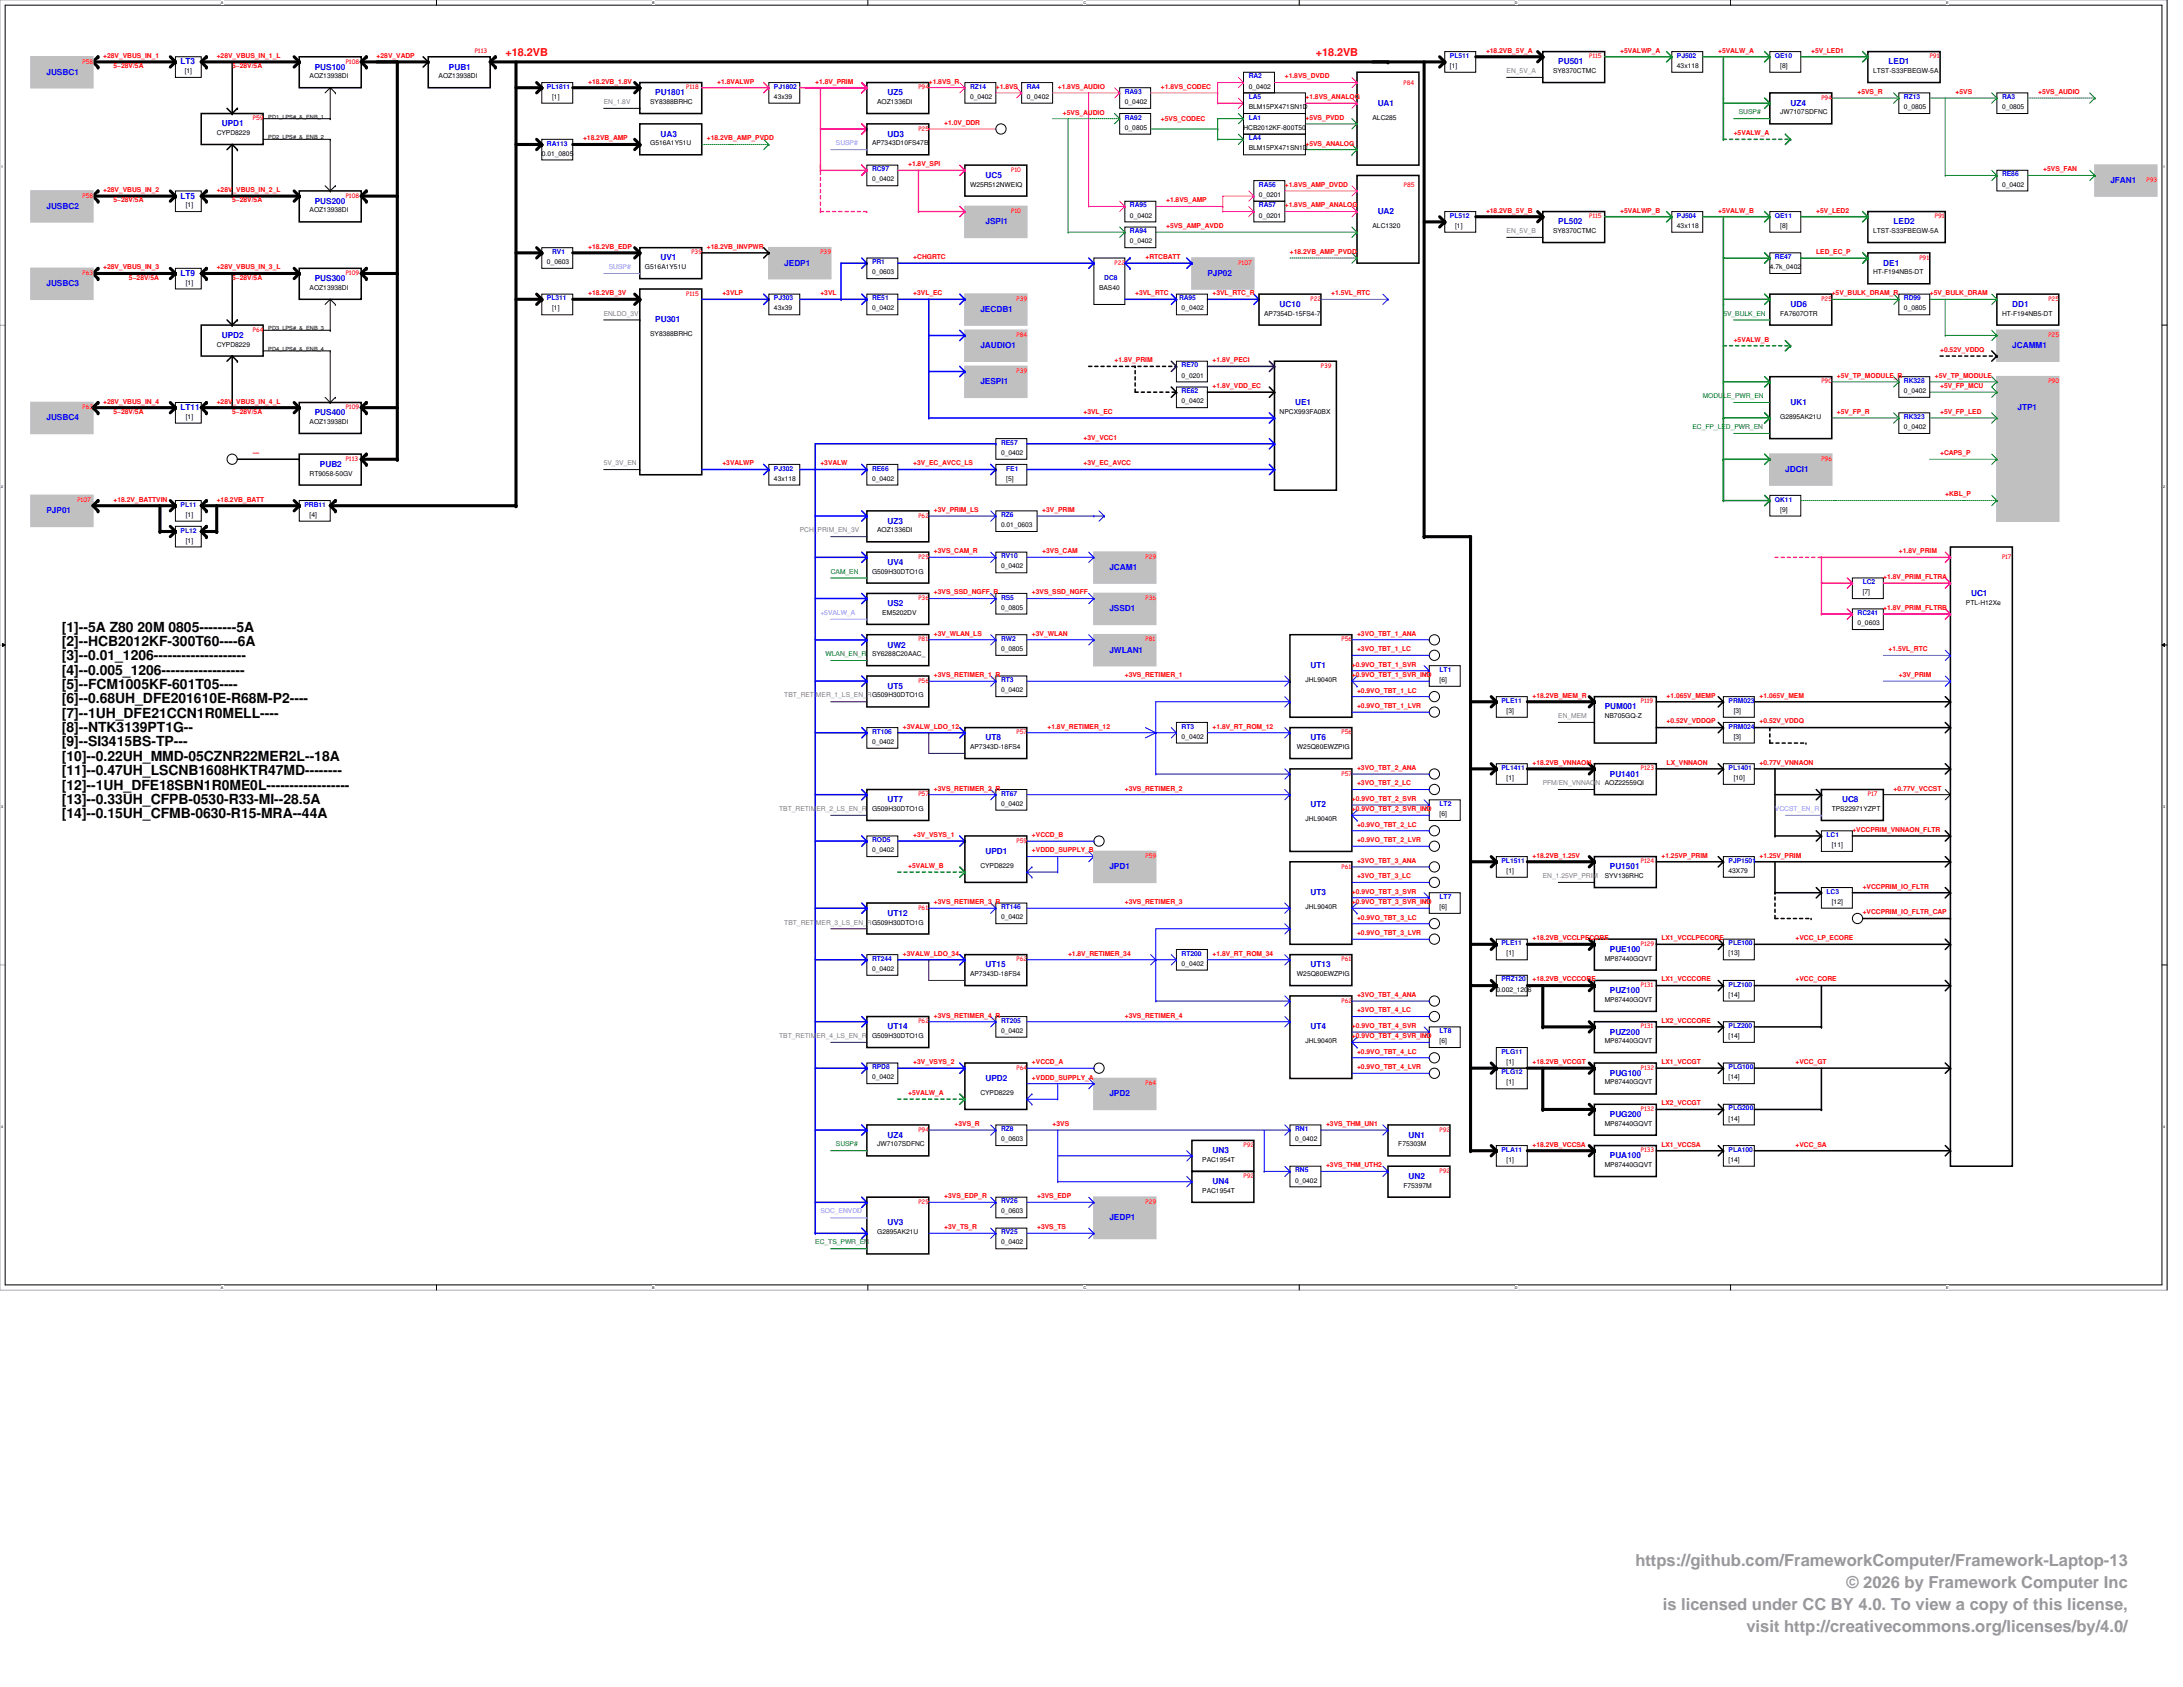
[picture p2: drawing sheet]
<svg xmlns="http://www.w3.org/2000/svg" width="279mm" height="216mm" viewBox="0 0 279 216" stroke-linecap="round" stroke-linejoin="round" font-family="sans-serif">
<defs><g id="words">
<g font-size="2.1" fill="#999">
<text x="209.3" y="200.4">https://github.com/FrameworkComputer/Framework-Laptop-13</text>
<text x="236.3" y="203.2">© 2026 by Framework Computer Inc</text>
<text x="212.8" y="206">is licensed under CC BY 4.0. To view a copy of this license,</text>
<text x="223.5" y="208.8">visit http://creativecommons.org/licenses/by/4.0/</text>
</g>
<g font-size="1.8">
<text x="7.9" y="80.9">[1]--5A Z80 20M 0805--------5A</text>
<text x="7.9" y="82.7">[2]--HCB2012KF-300T60----6A</text>
<text x="7.9" y="84.5">[3]--0.01_1206--------------------</text>
<text x="7.9" y="86.4">[4]--0.005_1206------------------</text>
<text x="7.9" y="88.2">[5]--FCM1005KF-601T05----</text>
<text x="7.9" y="90">[6]--0.68UH_DFE201610E-R68M-P2----</text>
<text x="7.9" y="91.9">[7]--1UH_DFE21CCN1R0MELL----</text>
<text x="7.9" y="93.7">[8]--NTK3139PT1G--</text>
<text x="7.9" y="95.5">[9]--SI3415BS-TP---</text>
<text x="7.9" y="97.4">[10]--0.22UH_MMD-05CZNR22MER2L--18A</text>
<text x="7.9" y="99.2">[11]--0.47UH_LSCNB1608HKTR47MD--------</text>
<text x="7.9" y="101">[12]--1UH_DFE18SBN1R0ME0L------------------</text>
<text x="7.9" y="102.9">[13]--0.33UH_CFPB-0530-R33-MI--28.5A</text>
<text x="7.9" y="104.7">[14]--0.15UH_CFMB-0630-R15-MRA--44A</text>
</g>
<g font-size="1.4" fill="#f00">
<text x="64.7" y="7.2">+18.2VB</text>
<text x="168.4" y="7.2">+18.2VB</text>
</g>
<g font-size="1.1" fill="#00f">
<text x="5.9" y="9.6">JUSBC1</text>
<text x="23.1" y="8.2">LT3</text>
<text x="40.3" y="8.9">PUS100</text>
<text x="57.5" y="8.9">PUB1</text>
<text x="199.4" y="8.2">PU501</text>
<text x="241.7" y="8.2">LED1</text>
<text x="28.4" y="16.2">UPD1</text>
<text x="83.9" y="12.2">PU1801</text>
<text x="84.5" y="17.5">UA3</text>
<text x="113.6" y="12.2">UZ5</text>
<text x="113.6" y="17.5">UD3</text>
<text x="176.3" y="13.5">UA1</text>
<text x="229.2" y="13.5">UZ4</text>
<text x="126.1" y="22.8">UC5</text>
<text x="270.1" y="23.4">JFAN1</text>
<text x="5.9" y="26.7">JUSBC2</text>
<text x="23.1" y="25.4">LT5</text>
<text x="40.3" y="26.1">PUS200</text>
<text x="126.1" y="28.7">JSPI1</text>
<text x="176.3" y="27.4">UA2</text>
<text x="199.4" y="28.7">PL502</text>
<text x="242.4" y="28.7">LED2</text>
<text x="23.1" y="35.3">LT9</text>
<text x="40.3" y="36">PUS300</text>
<text x="84.5" y="33.3">UV1</text>
<text x="100.4" y="34">JEDP1</text>
<text x="154.5" y="35.3">PJP02</text>
<text x="241" y="34">DE1</text>
<text x="5.9" y="36.6">JUSBC3</text>
<text x="83.9" y="41.3">PU301</text>
<text x="125.5" y="39.9">JECDB1</text>
<text x="163.8" y="39.3">UC10</text>
<text x="229.2" y="39.3">UD6</text>
<text x="257.6" y="39.3">DD1</text>
<text x="28.4" y="43.2">UPD2</text>
<text x="125.5" y="44.6">JAUDIO1</text>
<text x="257.6" y="44.6">JCAMM1</text>
<text x="5.9" y="53.8">JUSBC4</text>
<text x="23.1" y="52.5">LT11</text>
<text x="40.3" y="53.1">PUS400</text>
<text x="125.5" y="49.2">JESPI1</text>
<text x="165.8" y="51.8">UE1</text>
<text x="229.2" y="51.8">UK1</text>
<text x="258.2" y="52.5">JTP1</text>
<text x="40.9" y="59.8">PUB2</text>
<text x="5.9" y="65.7">PJP01</text>
<text x="228.5" y="60.4">JDCI1</text>
<text x="113.6" y="67">UZ3</text>
<text x="113.6" y="72.3">UV4</text>
<text x="113.6" y="77.6">US2</text>
<text x="142" y="73">JCAM1</text>
<text x="252.3" y="76.3">UC1</text>
<text x="113.6" y="82.9">UW2</text>
<text x="142" y="78.2">JSSD1</text>
<text x="142" y="83.5">JWLAN1</text>
<text x="113.6" y="88.2">UT5</text>
<text x="167.7" y="85.5">UT1</text>
<text x="126.1" y="94.8">UT8</text>
<text x="167.7" y="94.8">UT6</text>
<text x="205.4" y="90.8">PUM001</text>
<text x="206" y="99.4">PU1401</text>
<text x="113.6" y="102.7">UT7</text>
<text x="167.7" y="103.3">UT2</text>
<text x="235.8" y="102.7">UC8</text>
<text x="126.1" y="109.3">UPD1</text>
<text x="142" y="111.3">JPD1</text>
<text x="206" y="111.3">PU1501</text>
<text x="113.6" y="117.2">UT12</text>
<text x="167.7" y="114.6">UT3</text>
<text x="126.1" y="123.8">UT15</text>
<text x="167.7" y="123.8">UT13</text>
<text x="206" y="121.8">PUE100</text>
<text x="113.6" y="131.7">UT14</text>
<text x="167.7" y="131.7">UT4</text>
<text x="206" y="127.1">PUZ100</text>
<text x="206" y="132.4">PUZ200</text>
<text x="206" y="137.7">PUG100</text>
<text x="126.1" y="138.3">UPD2</text>
<text x="142" y="140.3">JPD2</text>
<text x="206" y="143">PUG200</text>
<text x="113.6" y="145.6">UZ4</text>
<text x="155.2" y="147.6">UN3</text>
<text x="180.3" y="145.6">UN1</text>
<text x="206" y="148.2">PUA100</text>
<text x="155.2" y="151.5">UN4</text>
<text x="180.3" y="150.9">UN2</text>
<text x="113.6" y="156.8">UV3</text>
<text x="142" y="156.2">JEDP1</text>
</g>
<g font-size=".9" fill="#f00">
<text x="13.2" y="7.4">+28V_VBUS_IN_1</text>
<text x="14.5" y="8.7">5~28V/5A</text>
<text x="27.7" y="7.4">+28V_VBUS_IN_1_L</text>
<text x="29.7" y="8.7">5~28V/5A</text>
<text x="48.2" y="7.4">+28V_VADP</text>
<text x="75.3" y="10.7">+18.2VB_1.8V</text>
<text x="91.8" y="10.7">+1.8VALWP</text>
<text x="104.3" y="10.7">+1.8V_PRIM</text>
<text x="118.9" y="10.7">+1.8VS_R</text>
<text x="127.5" y="11.4">+1.8VS</text>
<text x="135.4" y="11.4">+1.8VS_AUDIO</text>
<text x="148.6" y="11.4">+1.8VS_CODEC</text>
<text x="164.4" y="10">+1.8VS_DVDD</text>
<text x="190.2" y="6.7">+18.2VB_5V_A</text>
<text x="207.4" y="6.7">+5VALWP_A</text>
<text x="219.9" y="6.7">+5VALW_A</text>
<text x="231.8" y="6.7">+5V_LED1</text>
<text x="74.6" y="18">+18.2VB_AMP</text>
<text x="90.5" y="18">+18.2VB_AMP_PVDD</text>
<text x="120.9" y="16">+1.0V_DDR</text>
<text x="136" y="14.7">+5VS_AUDIO</text>
<text x="148.6" y="15.5">+5VS_CODEC</text>
<text x="167.1" y="12.7">+1.8VS_ANALOG</text>
<text x="167.1" y="15.3">+5VS_PVDD</text>
<text x="221.9" y="17.3">+5VALW_A</text>
<text x="237.7" y="12">+5VS_R</text>
<text x="250.3" y="12">+5VS</text>
<text x="260.9" y="12">+5VS_AUDIO</text>
<text x="116.2" y="21.3">+1.8V_SPI</text>
<text x="164.4" y="23.9">+1.8VS_AMP_DVDD</text>
<text x="167.1" y="18.6">+5VS_ANALOG</text>
<text x="261.5" y="21.9">+5VS_FAN</text>
<text x="13.2" y="24.6">+28V_VBUS_IN_2</text>
<text x="14.5" y="25.9">5~28V/5A</text>
<text x="27.7" y="24.6">+28V_VBUS_IN_2_L</text>
<text x="29.7" y="25.9">5~28V/5A</text>
<text x="149.3" y="25.9">+1.8VS_AMP</text>
<text x="149.3" y="29.2">+5VS_AMP_AVDD</text>
<text x="164.4" y="26.5">+1.8VS_AMP_ANALOG</text>
<text x="190.2" y="27.2">+18.2VB_5V_B</text>
<text x="207.4" y="27.2">+5VALWP_B</text>
<text x="219.9" y="27.2">+5VALW_B</text>
<text x="232.5" y="27.2">+5V_LED2</text>
<text x="13.2" y="34.5">+28V_VBUS_IN_3</text>
<text x="16.5" y="35.8">5~28V/5A</text>
<text x="27.7" y="34.5">+28V_VBUS_IN_3_L</text>
<text x="29.7" y="35.8">5~28V/5A</text>
<text x="75.3" y="31.8">+18.2VB_EDP</text>
<text x="90.5" y="31.8">+18.2VB_INVPWR</text>
<text x="116.9" y="33.2">+CHGRTC</text>
<text x="146.6" y="33.2">+RTCBATT</text>
<text x="165.1" y="32.5">+18.2VB_AMP_PVDD</text>
<text x="232.5" y="32.5">LED_EC_P</text>
<text x="75.3" y="37.8">+18.2VB_3V</text>
<text x="92.5" y="37.8">+3VLP</text>
<text x="105" y="37.8">+3VL</text>
<text x="116.9" y="37.8">+3VL_EC</text>
<text x="145.3" y="37.8">+3VL_RTC</text>
<text x="155.2" y="37.8">+3VL_RTC_R</text>
<text x="170.4" y="37.8">+1.5VL_RTC</text>
<text x="234.4" y="37.8">+5V_BULK_DRAM_R</text>
<text x="247" y="37.8">+5V_BULK_DRAM</text>
<text x="142.6" y="46.4">+1.8V_PRIM</text>
<text x="155.2" y="46.4">+1.8V_PECI</text>
<text x="221.9" y="43.7">+5VALW_B</text>
<text x="248.3" y="45">+0.52V_VDDQ</text>
<text x="13.2" y="51.6">+28V_VBUS_IN_4</text>
<text x="14.5" y="53">5~28V/5A</text>
<text x="27.7" y="51.6">+28V_VBUS_IN_4_L</text>
<text x="29.7" y="53">5~28V/5A</text>
<text x="138.7" y="53">+3VL_EC</text>
<text x="155.2" y="49.7">+1.8V_VDD_EC</text>
<text x="235.1" y="48.3">+5V_TP_MODULE_R</text>
<text x="235.1" y="53">+5V_FP_R</text>
<text x="247.6" y="48.3">+5V_TP_MODULE</text>
<text x="248.3" y="53">+5V_FP_LED</text>
<text x="248.3" y="49.7">+5V_FP_MCU</text>
<text x="32.4" y="58.2">---</text>
<text x="92.5" y="59.6">+3VALWP</text>
<text x="105" y="59.6">+3VALW</text>
<text x="116.9" y="59.6">+3V_EC_AVCC_LS</text>
<text x="138.7" y="56.3">+3V_VCC1</text>
<text x="138.7" y="59.6">+3V_EC_AVCC</text>
<text x="248.3" y="58.2">+CAPS_P</text>
<text x="14.5" y="64.2">+18.2V_BATTVIN</text>
<text x="27.7" y="64.2">+18.2VB_BATT</text>
<text x="119.5" y="65.5">+3V_PRIM_LS</text>
<text x="133.4" y="65.5">+3V_PRIM</text>
<text x="249" y="63.5">+KBL_P</text>
<text x="119.5" y="70.8">+3VS_CAM_R</text>
<text x="133.4" y="70.8">+3VS_CAM</text>
<text x="243" y="70.8">+1.8V_PRIM</text>
<text x="119.5" y="76.1">+3VS_SSD_NGFF_R</text>
<text x="132.1" y="76.1">+3VS_SSD_NGFF</text>
<text x="241" y="74.1">+1.8V_PRIM_FLTRA</text>
<text x="119.5" y="81.4">+3V_WLAN_LS</text>
<text x="132.1" y="81.4">+3V_WLAN</text>
<text x="173.7" y="81.4">+3VO_TBT_1_ANA</text>
<text x="173.7" y="83.3">+3VO_TBT_1_LC</text>
<text x="241" y="78.1">+1.8V_PRIM_FLTRB</text>
<text x="241.7" y="83.3">+1.5VL_RTC</text>
<text x="119.5" y="86.6">+3VS_RETIMER_1_R</text>
<text x="144" y="86.6">+3VS_RETIMER_1</text>
<text x="173" y="86.6">+0.9VO_TBT_1_SVR_IND</text>
<text x="173" y="85.3">+0.9VO_TBT_1_SVR</text>
<text x="173.7" y="88.6">+0.9VO_TBT_1_LC</text>
<text x="196.1" y="89.3">+18.2VB_MEM_R</text>
<text x="213.3" y="89.3">+1.065V_MEMP</text>
<text x="225.2" y="89.3">+1.065V_MEM</text>
<text x="243" y="86.6">+3V_PRIM</text>
<text x="115.6" y="93.2">+3VALW_LDO_12</text>
<text x="134.1" y="93.2">+1.8V_RETIMER_12</text>
<text x="155.2" y="93.2">+1.8V_RT_ROM_12</text>
<text x="173.7" y="90.6">+0.9VO_TBT_1_LVR</text>
<text x="213.3" y="92.6">+0.52V_VDDQP</text>
<text x="225.2" y="92.6">+0.52V_VDDQ</text>
<text x="119.5" y="101.2">+3VS_RETIMER_2_R</text>
<text x="144" y="101.2">+3VS_RETIMER_2</text>
<text x="173.7" y="98.5">+3VO_TBT_2_ANA</text>
<text x="173.7" y="100.5">+3VO_TBT_2_LC</text>
<text x="196.1" y="97.9">+18.2VB_VNNAON</text>
<text x="213.3" y="97.9">LX_VNNAON</text>
<text x="225.2" y="97.9">+0.77V_VNNAON</text>
<text x="242.4" y="101.2">+0.77V_VCCST</text>
<text x="116.9" y="107.1">+3V_VSYS_1</text>
<text x="132.1" y="107.1">+VCCD_B</text>
<text x="173" y="103.8">+0.9VO_TBT_2_SVR_IND</text>
<text x="173" y="102.5">+0.9VO_TBT_2_SVR</text>
<text x="173.7" y="107.8">+0.9VO_TBT_2_LVR</text>
<text x="173.7" y="105.8">+0.9VO_TBT_2_LC</text>
<text x="237.1" y="106.5">+VCCPRIM_VNNAON_FLTR</text>
<text x="116.2" y="111.1">+5VALW_B</text>
<text x="132.1" y="109.1">+VDDD_SUPPLY_B</text>
<text x="173.7" y="112.4">+3VO_TBT_3_LC</text>
<text x="173.7" y="110.4">+3VO_TBT_3_ANA</text>
<text x="196.1" y="109.8">+18.2VB_1.25V</text>
<text x="212.6" y="109.8">+1.25VP_PRIM</text>
<text x="225.2" y="109.8">+1.25V_PRIM</text>
<text x="238.4" y="113.7">+VCCPRIM_IO_FLTR</text>
<text x="119.5" y="115.7">+3VS_RETIMER_3_R</text>
<text x="144" y="115.7">+3VS_RETIMER_3</text>
<text x="173" y="115.7">+0.9VO_TBT_3_SVR_IND</text>
<text x="173" y="114.4">+0.9VO_TBT_3_SVR</text>
<text x="173.7" y="119.7">+0.9VO_TBT_3_LVR</text>
<text x="173.7" y="117.7">+0.9VO_TBT_3_LC</text>
<text x="238.4" y="117">+VCCPRIM_IO_FLTR_CAP</text>
<text x="115.6" y="122.3">+3VALW_LDO_34</text>
<text x="136.7" y="122.3">+1.8V_RETIMER_34</text>
<text x="155.2" y="122.3">+1.8V_RT_ROM_34</text>
<text x="196.1" y="120.3">+18.2VB_VCCLPECORE</text>
<text x="196.1" y="125.6">+18.2VB_VCCCORE</text>
<text x="212.6" y="120.3">LX1_VCCLPECORE</text>
<text x="212.6" y="125.6">LX1_VCCCORE</text>
<text x="229.8" y="120.3">+VCC_LP_ECORE</text>
<text x="229.8" y="125.6">+VCC_CORE</text>
<text x="119.5" y="130.2">+3VS_RETIMER_4_R</text>
<text x="144" y="130.2">+3VS_RETIMER_4</text>
<text x="173" y="131.6">+0.9VO_TBT_4_SVR</text>
<text x="173.7" y="127.6">+3VO_TBT_4_ANA</text>
<text x="173.7" y="129.6">+3VO_TBT_4_LC</text>
<text x="212.6" y="130.9">LX2_VCCCORE</text>
<text x="116.9" y="136.2">+3V_VSYS_2</text>
<text x="132.1" y="136.2">+VCCD_A</text>
<text x="173" y="132.9">+0.9VO_TBT_4_SVR_IND</text>
<text x="173.7" y="136.8">+0.9VO_TBT_4_LVR</text>
<text x="173.7" y="134.9">+0.9VO_TBT_4_LC</text>
<text x="196.1" y="136.2">+18.2VB_VCCGT</text>
<text x="212.6" y="136.2">LX1_VCCGT</text>
<text x="229.8" y="136.2">+VCC_GT</text>
<text x="116.2" y="140.1">+5VALW_A</text>
<text x="132.1" y="138.2">+VDDD_SUPPLY_A</text>
<text x="212.6" y="141.5">LX2_VCCGT</text>
<text x="122.2" y="144.1">+3VS_R</text>
<text x="134.7" y="144.1">+3VS</text>
<text x="169.7" y="144.1">+3VS_THM_UN1</text>
<text x="169.7" y="149.4">+3VS_THM_UTH2</text>
<text x="196.1" y="146.7">+18.2VB_VCCSA</text>
<text x="212.6" y="146.7">LX1_VCCSA</text>
<text x="229.8" y="146.7">+VCC_SA</text>
<text x="120.9" y="153.3">+3VS_EDP_R</text>
<text x="132.7" y="153.3">+3VS_EDP</text>
<text x="120.9" y="157.3">+3V_TS_R</text>
<text x="132.7" y="157.3">+3VS_TS</text>
</g>
<g font-size=".9">
<text x="23.6" y="9.4">[1]</text>
<text x="39.6" y="10">AOZ13938DI</text>
<text x="56.1" y="10">AOZ13938DI</text>
<text x="159.8" y="11.3">0_0402</text>
<text x="185.6" y="8.7">[1]</text>
<text x="198.8" y="9.4">SY8370CTMC</text>
<text x="214.6" y="8.7">43x118</text>
<text x="227.8" y="8.7">[8]</text>
<text x="239.7" y="9.4">LTST-S33FBEGW-5A</text>
<text x="27.7" y="17.3">CYPD8229</text>
<text x="70.7" y="12.7">[1]</text>
<text x="83.2" y="13.3">SY8388BRHC</text>
<text x="99.1" y="12.7">43x39</text>
<text x="112.3" y="13.3">AOZ1336DI</text>
<text x="124.2" y="12.7">0_0402</text>
<text x="131.4" y="12.7">0_0402</text>
<text x="144" y="16.6">0_0805</text>
<text x="144" y="13.3">0_0402</text>
<text x="159.2" y="16.6">HCB2012KF-800T50</text>
<text x="159.8" y="14">BLM15PX471SN1D</text>
<text x="175.7" y="15.3">ALC285</text>
<text x="227.8" y="14.6">JW7107SDFNC</text>
<text x="243.7" y="14">0_0805</text>
<text x="256.2" y="14">0_0805</text>
<text x="69.3" y="19.9">0.01_0805</text>
<text x="83.2" y="18.6">G516A1Y51U</text>
<text x="111.6" y="23.2">0_0402</text>
<text x="111.6" y="18.6">AP7343D10FS47B</text>
<text x="124.2" y="23.9">W25R512NWEIQ</text>
<text x="159.8" y="19.3">BLM15PX471SN1D</text>
<text x="256.2" y="23.9">0_0402</text>
<text x="23.8" y="26.5">[1]</text>
<text x="39.6" y="27.2">AOZ13938DI</text>
<text x="144.6" y="27.8">0_0402</text>
<text x="161.1" y="25.2">0_0201</text>
<text x="161.1" y="27.8">0_0201</text>
<text x="175.7" y="29.2">ALC1320</text>
<text x="186.2" y="29.2">[1]</text>
<text x="198.8" y="29.8">SY8370CTMC</text>
<text x="214.6" y="29.2">43x118</text>
<text x="227.8" y="29.2">[8]</text>
<text x="239.7" y="29.8">LTST-S33FBEGW-5A</text>
<text x="70" y="33.8">0_0603</text>
<text x="82.5" y="34.4">G516A1Y51U</text>
<text x="111.6" y="35.1">0_0603</text>
<text x="144.6" y="31.1">0_0402</text>
<text x="226.5" y="34.4">4.7k_0402</text>
<text x="239.7" y="35.1">HT-F194NB5-DT</text>
<text x="23.8" y="36.4">[1]</text>
<text x="39.6" y="37.1">AOZ13938DI</text>
<text x="70.7" y="39.7">[1]</text>
<text x="99.1" y="39.7">43x39</text>
<text x="111.6" y="39.7">0_0402</text>
<text x="140.7" y="37.1">BAS40</text>
<text x="151.2" y="39.7">0_0402</text>
<text x="161.8" y="40.4">AP7354D-15FS4-7</text>
<text x="227.8" y="40.4">FA7607OTR</text>
<text x="243.7" y="39.7">0_0805</text>
<text x="256.2" y="40.4">HT-F194NB5-DT</text>
<text x="27.7" y="44.4">CYPD8229</text>
<text x="83.2" y="43">SY8388BRHC</text>
<text x="23.8" y="53.6">[1]</text>
<text x="151.2" y="51.6">0_0402</text>
<text x="151.2" y="48.3">0_0201</text>
<text x="163.8" y="52.9">NPCX993FA0BX</text>
<text x="227.8" y="53.6">G2895AK21U</text>
<text x="243.7" y="50.3">0_0402</text>
<text x="39.6" y="54.3">AOZ13938DI</text>
<text x="128.1" y="58.2">0_0402</text>
<text x="243.7" y="54.9">0_0402</text>
<text x="39.6" y="60.9">RT9058-50GV</text>
<text x="99.1" y="61.5">43x118</text>
<text x="111.6" y="61.5">0_0402</text>
<text x="128.8" y="61.5">[5]</text>
<text x="227.8" y="65.5">[9]</text>
<text x="23.8" y="66.1">[1]</text>
<text x="23.8" y="69.4">[1]</text>
<text x="39.6" y="66.1">[4]</text>
<text x="112.3" y="68.1">AOZ1336DI</text>
<text x="128.1" y="67.5">0.01_0603</text>
<text x="111.6" y="73.4">G509H30DTO1G</text>
<text x="128.1" y="72.8">0_0402</text>
<text x="238.4" y="76.1">[7]</text>
<text x="251.6" y="77.4">PTL-H12Xe</text>
<text x="111.6" y="84">SY6288C20AAC_</text>
<text x="112.9" y="78.7">EM5202DV</text>
<text x="128.1" y="83.3">0_0805</text>
<text x="128.1" y="78">0_0805</text>
<text x="237.7" y="80">0_0603</text>
<text x="128.1" y="88.6">0_0402</text>
<text x="167.1" y="87.3">JHL9040R</text>
<text x="184.3" y="87.3">[6]</text>
<text x="111.6" y="95.2">0_0402</text>
<text x="124.2" y="95.9">AP7343D-18FS4</text>
<text x="151.2" y="94.5">0_0402</text>
<text x="166" y="95.9">W25Q80EWZPIG</text>
<text x="192.8" y="91.2">[3]</text>
<text x="205.4" y="91.9">NB705GQ-Z</text>
<text x="221.9" y="91.2">[3]</text>
<text x="221.9" y="94.5">[3]</text>
<text x="192.8" y="99.8">[1]</text>
<text x="221.9" y="99.8">[10]</text>
<text x="111.6" y="103.8">G509H30DTO1G</text>
<text x="128.1" y="103.1">0_0402</text>
<text x="167.1" y="105.1">JHL9040R</text>
<text x="184.3" y="104.5">[6]</text>
<text x="234.4" y="103.8">TPS22971YZPT</text>
<text x="111.6" y="109.1">0_0402</text>
<text x="125.5" y="111.1">CYPD8229</text>
<text x="192.8" y="111.7">[1]</text>
<text x="205.4" y="112.4">SYV136RHC</text>
<text x="221.2" y="111.7">43X79</text>
<text x="234.4" y="108.4">[11]</text>
<text x="128.1" y="117.7">0_0402</text>
<text x="167.1" y="116.3">JHL9040R</text>
<text x="184.3" y="116.3">[6]</text>
<text x="234.4" y="115.7">[12]</text>
<text x="111.6" y="124.3">0_0402</text>
<text x="124.2" y="124.9">AP7343D-18FS4</text>
<text x="151.2" y="123.6">0_0402</text>
<text x="166" y="124.9">W25Q80EWZPIG</text>
<text x="192.8" y="122.3">[1]</text>
<text x="205.4" y="122.9">MP87440GQVT</text>
<text x="221.2" y="122.3">[13]</text>
<text x="191.5" y="126.9">0.002_1206</text>
<text x="205.4" y="128.2">MP87440GQVT</text>
<text x="221.2" y="127.6">[14]</text>
<text x="111.6" y="132.8">G509H30DTO1G</text>
<text x="128.1" y="132.2">0_0402</text>
<text x="167.1" y="133.5">JHL9040R</text>
<text x="184.3" y="133.5">[6]</text>
<text x="192.8" y="136.2">[1]</text>
<text x="205.4" y="133.5">MP87440GQVT</text>
<text x="221.2" y="132.8">[14]</text>
<text x="111.6" y="138.1">0_0402</text>
<text x="125.5" y="140.1">CYPD8229</text>
<text x="192.8" y="138.8">[1]</text>
<text x="205.4" y="138.8">MP87440GQVT</text>
<text x="221.2" y="138.1">[14]</text>
<text x="221.2" y="143.4">[14]</text>
<text x="112.3" y="146.7">JW7107SDFNC</text>
<text x="128.1" y="146.1">0_0603</text>
<text x="153.9" y="148.7">PAC1954T</text>
<text x="165.8" y="146.1">0_0402</text>
<text x="179" y="146.7">F75303M</text>
<text x="192.8" y="148.7">[1]</text>
<text x="205.4" y="144.1">MP87440GQVT</text>
<text x="205.4" y="149.4">MP87440GQVT</text>
<text x="221.2" y="148.7">[14]</text>
<text x="128.1" y="155.3">0_0603</text>
<text x="153.9" y="152.7">PAC1954T</text>
<text x="165.8" y="151.3">0_0402</text>
<text x="179.6" y="152">F75397M</text>
<text x="112.3" y="157.9">G2895AK21U</text>
<text x="128.1" y="159.3">0_0402</text>
</g>
<g font-size=".9" fill="#00f">
<text x="70" y="11.4">PL1811</text>
<text x="99.1" y="11.4">PJ1802</text>
<text x="124.2" y="11.4">RZ14</text>
<text x="131.4" y="11.4">RA4</text>
<text x="159.8" y="10">RA2</text>
<text x="185.6" y="7.4">PL511</text>
<text x="214.6" y="7.4">PJ502</text>
<text x="227.2" y="7.4">QE10</text>
<text x="144" y="15.3">RA92</text>
<text x="144" y="12">RA93</text>
<text x="159.8" y="12.7">LA5</text>
<text x="159.8" y="15.3">LA1</text>
<text x="159.8" y="18">LA4</text>
<text x="243.7" y="12.7">RZ13</text>
<text x="256.2" y="12.7">RA3</text>
<text x="70" y="18.6">RA113</text>
<text x="111.6" y="21.9">RC97</text>
<text x="161.1" y="23.9">RA56</text>
<text x="256.2" y="22.6">RE86</text>
<text x="144.6" y="29.9">RA94</text>
<text x="144.6" y="26.5">RA95</text>
<text x="161.1" y="26.5">RA57</text>
<text x="185.6" y="27.9">PL512</text>
<text x="214.6" y="27.9">PJ504</text>
<text x="227.2" y="27.9">QE11</text>
<text x="70.7" y="32.5">RV1</text>
<text x="111.6" y="33.8">PR1</text>
<text x="141.3" y="35.8">DC8</text>
<text x="227.2" y="33.2">RE47</text>
<text x="70" y="38.4">PL311</text>
<text x="99.1" y="38.4">PJ303</text>
<text x="111.6" y="38.4">RE51</text>
<text x="150.9" y="38.4">RA95</text>
<text x="243.7" y="38.4">RD99</text>
<text x="151.2" y="47">RE70</text>
<text x="151.2" y="50.3">RE62</text>
<text x="243.7" y="53.6">RK323</text>
<text x="243.7" y="49">RK328</text>
<text x="128.1" y="56.9">RE57</text>
<text x="23.1" y="64.9">PL11</text>
<text x="39" y="64.9">PRB11</text>
<text x="99.1" y="60.2">PJ302</text>
<text x="111.6" y="60.2">RE66</text>
<text x="128.8" y="60.2">FE1</text>
<text x="227.2" y="64.2">QK11</text>
<text x="23.1" y="68.2">PL12</text>
<text x="128.1" y="71.5">RV10</text>
<text x="128.1" y="66.2">RZ6</text>
<text x="128.1" y="76.7">RS5</text>
<text x="238.4" y="74.8">LC2</text>
<text x="128.1" y="82">RW2</text>
<text x="237.7" y="78.7">RC241</text>
<text x="128.1" y="87.3">RT3</text>
<text x="184.3" y="86">LT1</text>
<text x="192.2" y="89.9">PLE11</text>
<text x="221.2" y="89.9">PRM023</text>
<text x="111.6" y="93.9">RT106</text>
<text x="151.2" y="93.2">RT3</text>
<text x="221.2" y="93.2">PRM024</text>
<text x="128.1" y="101.8">RT67</text>
<text x="192.2" y="98.5">PL1411</text>
<text x="221.2" y="98.5">PL1401</text>
<text x="111.6" y="107.8">ROD5</text>
<text x="184.3" y="103.2">LT2</text>
<text x="233.8" y="107.1">LC1</text>
<text x="192.2" y="110.4">PL1511</text>
<text x="221.2" y="110.4">PJP1501</text>
<text x="128.1" y="116.4">RT146</text>
<text x="184.3" y="115">LT7</text>
<text x="233.8" y="114.4">LC3</text>
<text x="111.6" y="123">RT244</text>
<text x="151.2" y="122.3">RT200</text>
<text x="192.2" y="121">PLE11</text>
<text x="192.2" y="125.6">PRZ120</text>
<text x="221.2" y="121">PLE100</text>
<text x="128.1" y="130.9">RT205</text>
<text x="221.2" y="126.3">PLZ100</text>
<text x="221.2" y="131.6">PLZ200</text>
<text x="111.6" y="136.8">RPD8</text>
<text x="184.3" y="132.2">LT8</text>
<text x="192.2" y="134.9">PLG11</text>
<text x="192.2" y="137.5">PLG12</text>
<text x="221.2" y="136.8">PLG100</text>
<text x="221.2" y="142.1">PLG200</text>
<text x="128.1" y="144.8">RZ8</text>
<text x="165.8" y="144.8">RN1</text>
<text x="192.2" y="147.4">PLA11</text>
<text x="221.2" y="147.4">PLA100</text>
<text x="128.1" y="154">RV26</text>
<text x="165.8" y="150">RN5</text>
<text x="128.1" y="158">RV25</text>
</g>
<g font-size=".9" fill="#808080">
<text x="192.8" y="9.4">EN_5V_A</text>
<text x="77.3" y="13.3">EN_1.8V</text>
<text x="192.8" y="29.8">EN_5V_B</text>
<text x="77.3" y="40.4">ENLDO_3V</text>
<text x="77.3" y="59.5">5V_3V_EN</text>
<text x="102.4" y="68.1">PCH_PRIM_EN_3V</text>
<text x="100.4" y="89.3">TBT_RETIMER_1_LS_EN_RG509H30DTO1G</text>
<text x="199.4" y="91.9">EN_MEM</text>
<text x="197.5" y="100.5">PFM/EN_VNNAON AOZ22559QI</text>
<text x="99.7" y="103.8">TBT_RETIMER_2_LS_EN_R</text>
<text x="197.5" y="112.4">EN_1.25VP_PRIM</text>
<text x="100.4" y="118.3">TBT_RETIMER_3_LS_EN_RG509H30DTO1G</text>
<text x="99.7" y="132.8">TBT_RETIMER_4_LS_EN_R</text>
</g>
<g font-size=".9" fill="#008000">
<text x="222.6" y="14.6">SUSP#</text>
<text x="220.6" y="40.4">5V_BULK_EN</text>
<text x="217.9" y="51">MODULE_PWR_EN</text>
<text x="216.6" y="54.9">EC_FP_LED_PWR_EN</text>
<text x="106.3" y="73.4">CAM_EN</text>
<text x="105.7" y="84">WLAN_EN_R</text>
<text x="107" y="146.7">SUSP#</text>
<text x="104.3" y="159.3">EC_TS_PWR_EN</text>
</g>
<g font-size=".9" fill="#8080ff">
<text x="107" y="18.6">SUSP#</text>
<text x="77.9" y="34.4">SUSP#</text>
<text x="105" y="78.7">+5VALW_A</text>
<text x="227.2" y="103.8">VCCST_EN_R</text>
<text x="105" y="155.3">SOC_ENVDD</text>
</g>
<g font-size=".8" fill="#f00">
<text x="10.6" y="8.1">P58</text>
<text x="44.2" y="8.1">P108</text>
<text x="60.8" y="6.8">P113</text>
<text x="87.8" y="11.4">P118</text>
<text x="117.6" y="11.4">P94</text>
<text x="179.6" y="10.8">P84</text>
<text x="203.4" y="7.5">P115</text>
<text x="247" y="7.5">P91</text>
<text x="32.4" y="15.4">P59</text>
<text x="117.6" y="16.7">P25</text>
<text x="233.1" y="12.8">P94</text>
<text x="129.4" y="22">P10</text>
<text x="179.7" y="23.9">P85</text>
<text x="274.7" y="23.3">P93</text>
<text x="10.6" y="25.3">P58</text>
<text x="44.2" y="25.3">P108</text>
<text x="129.4" y="27.3">P10</text>
<text x="203.4" y="27.9">P115</text>
<text x="247.6" y="27.9">P91</text>
<text x="10.6" y="35.2">P63</text>
<text x="44.2" y="35.2">P109</text>
<text x="88.5" y="32.6">P39</text>
<text x="105" y="32.6">P39</text>
<text x="142.6" y="33.9">P22</text>
<text x="158.5" y="33.9">P107</text>
<text x="245.7" y="33.2">P91</text>
<text x="87.8" y="37.8">P115</text>
<text x="130.1" y="38.5">P39</text>
<text x="167.7" y="38.5">P22</text>
<text x="233.1" y="38.5">P25</text>
<text x="262.2" y="38.5">P25</text>
<text x="32.4" y="42.5">P64</text>
<text x="130.1" y="43.1">P84</text>
<text x="130.1" y="47.8">P39</text>
<text x="169.1" y="47.1">P39</text>
<text x="262.2" y="43.1">P25</text>
<text x="10.6" y="52.4">P63</text>
<text x="44.2" y="52.4">P109</text>
<text x="233.1" y="49.1">P90</text>
<text x="262.2" y="49.1">P90</text>
<text x="44.2" y="59">P113</text>
<text x="233.1" y="59">P96</text>
<text x="9.9" y="64.3">P107</text>
<text x="117.6" y="71.5">P29</text>
<text x="117.6" y="66.2">P62</text>
<text x="146.6" y="71.5">P29</text>
<text x="256.2" y="71.5">P17</text>
<text x="117.6" y="76.8">P36</text>
<text x="146.6" y="76.8">P36</text>
<text x="117.6" y="82.1">P81</text>
<text x="146.6" y="82.1">P81</text>
<text x="171.7" y="82.1">P56</text>
<text x="117.6" y="87.4">P56</text>
<text x="130.1" y="94">P57</text>
<text x="171.7" y="94">P56</text>
<text x="210" y="90">P119</text>
<text x="117.6" y="101.9">P57</text>
<text x="171.7" y="99.3">P57</text>
<text x="210" y="98.6">P123</text>
<text x="239.1" y="101.9">P17</text>
<text x="130.1" y="107.8">P59</text>
<text x="146.6" y="109.8">P59</text>
<text x="171.7" y="111.2">P61</text>
<text x="210" y="110.5">P124</text>
<text x="117.6" y="116.4">P61</text>
<text x="130.1" y="123">P62</text>
<text x="171.7" y="123">P61</text>
<text x="210" y="121.1">P129</text>
<text x="117.6" y="131">P62</text>
<text x="171.7" y="128.3">P62</text>
<text x="210" y="126.3">P131</text>
<text x="210" y="131.6">P131</text>
<text x="130.1" y="136.9">P64</text>
<text x="210" y="136.9">P132</text>
<text x="146.6" y="138.9">P64</text>
<text x="210" y="142.2">P132</text>
<text x="117.6" y="144.8">P94</text>
<text x="159.2" y="146.8">P92</text>
<text x="184.3" y="144.8">P92</text>
<text x="210" y="147.5">P133</text>
<text x="117.6" y="154.1">P29</text>
<text x="146.6" y="154.1">P29</text>
<text x="159.2" y="150.8">P92</text>
<text x="184.3" y="150.1">P92</text>
</g>
<g font-size=".7">
<text x="34.3" y="15.2">PD1_LPS#_&amp;_ENB_1</text>
<text x="34.3" y="17.8">PD2_LPS#_&amp;_ENB_2</text>
<text x="34.3" y="44.9">PD4_LPS#_&amp;_ENB_4</text>
<text x="34.3" y="42.3">PD3_LPS#_&amp;_ENB_3</text>
</g>
<g font-size=".5">
<text x="28.3" y=".5">A</text>
<text x="83.5" y=".5">B</text>
<text x="138.7" y=".5">C</text>
<text x="193.9" y=".5">D</text>
<text x="249.1" y=".5">E</text>
<text x=".2" y="21.6">1</text>
<text x="276.9" y="21.6">1</text>
<text x=".2" y="62.5">2</text>
<text x="276.9" y="62.5">2</text>
<text x=".2" y="103.4">3</text>
<text x="276.9" y="103.4">3</text>
<text x=".2" y="144.4">4</text>
<text x="276.9" y="144.4">4</text>
<text x="28.3" y="164.9">A</text>
<text x="83.5" y="164.9">B</text>
<text x="138.7" y="164.9">C</text>
<text x="193.9" y="164.9">D</text>
<text x="249.1" y="164.9">E</text>
</g>
</g></defs>
<path d="M0 0h277.4v165.1h-277.4zM.7 .7h276v163.7h-276z" fill="none" stroke="#000" stroke-width=".13"/>
<g fill="#fff">
<path d="M28.3 .1h.3v.5h-.3z"/>
<path d="M28.3 164.5h.3v.5h-.3z"/>
</g>
<path d="M55.9 0v.7M55.9 164.4v.7" fill="none" stroke="#000" stroke-width=".13"/>
<g fill="#fff">
<path d="M83.5 .1h.3v.5h-.3z"/>
<path d="M83.5 164.5h.3v.5h-.3z"/>
</g>
<path d="M111.1 0v.7M111.1 164.4v.7" fill="none" stroke="#000" stroke-width=".13"/>
<g fill="#fff">
<path d="M138.7 .1h.3v.5h-.3z"/>
<path d="M138.7 164.5h.3v.5h-.3z"/>
</g>
<path d="M166.3 0v.7M166.3 164.4v.7" fill="none" stroke="#000" stroke-width=".13"/>
<g fill="#fff">
<path d="M193.9 .1h.3v.5h-.3z"/>
<path d="M193.9 164.5h.3v.5h-.3z"/>
</g>
<path d="M221.5 0v.7M221.5 164.4v.7" fill="none" stroke="#000" stroke-width=".13"/>
<g fill="#fff">
<path d="M249.1 .1h.3v.5h-.3z"/>
<path d="M249.1 164.5h.3v.5h-.3z"/>
<path d="M.2 21.1h.2v.6h-.2z"/>
<path d="M276.9 21.1h.2v.6h-.2z"/>
<path d="M.2 62.1h.2v.5h-.2z"/>
<path d="M276.9 62.1h.2v.5h-.2z"/>
</g>
<path d="M0 41.6h.7M276.7 41.6h.7" fill="none" stroke="#000" stroke-width=".13"/>
<g fill="#fff">
<path d="M.2 103h.2v.5h-.2z"/>
<path d="M276.9 103h.2v.5h-.2z"/>
</g>
<path d="M0 82.5h.7M.3 82.4l.4 .1-.4 .2zM276.7 82.5l.3-.1v.3zM276.7 82.5h.7" fill="none" stroke="#000" stroke-width=".13"/>
<path d="M.3 82.4l.4 .1-.4 .2zM276.7 82.5l.3-.1v.3z" fill="#000"/>
<g fill="#fff">
<path d="M.2 144h.2v.5h-.2z"/>
<path d="M276.9 144h.2v.5h-.2z"/>
</g>
<path d="M0 123.5h.7M276.7 123.5h.7" fill="none" stroke="#000" stroke-width=".13"/>
<g fill="none" stroke="#000" stroke-width=".2">
<path d="M21.8 7.3l.7 .6M22.5 7.9h.1M22.5 7.9l-.7 .7M25.8 14.5h7.9v4h-7.9zM26.4 7.3h.1M26.4 8.6h.1M26.4 7.3l-.6 .6 .6 .7M29.1 13.9l.6 .6M29.7 18.5h.1M29.7 14.5h.1M29.7 18.5l.7 .7M29.7 18.5l-.6 .7"/>
<path d="M29.7 7.9v6.6M29.7 18.5v6.6M30.4 19.2h.1M30.4 13.9h.1M30.4 13.9l-.7 .6M37.6 7.3l.7 .6M38.3 7.9h.1M38.3 7.9l-.7 .7M54.8 7.3h7.9v3.9h-7.9zM21.8 24.4l.7 .7M22.5 25.1h.1M22.5 25.1l-.7 .7"/>
<path d="M26.4 24.4h.1M26.4 25.8h.1M26.4 24.4l-.6 .7 .6 .7M29.7 25.1h.1M37.6 24.4l.7 .7M38.3 25.1h.1M38.3 25.1l-.7 .7"/>
</g>
<path d="M22.5 7.9h-10.6M38.3 7.9h-12.5M11.9 25.1h10.6M38.3 25.1h-12.5" fill="none" stroke="#000" stroke-width=".39"/>
<g fill="#000">
<circle cx="22.5" cy="7.9" r=".2"/>
<circle cx="38.3" cy="7.9" r=".2"/>
<circle cx="22.5" cy="25.1" r=".2"/>
<circle cx="38.3" cy="25.1" r=".2"/>
</g>
<path d="M4 51.5h7.9v4h-7.9z" fill-rule="evenodd" fill="#c0c0c0"/>
<path d="M4 51.5h7.9v4h-7.9z" fill="none" stroke="#c0c0c0" stroke-width=".2"/>
<g fill="none" stroke="#000" stroke-width=".2">
<path d="M12.5 7.3h.1M12.5 8.6h.1M12.5 7.3l-.6 .6 .6 .7M38.3 7.3h7.9v3.9h-7.9zM46.9 7.3h.1M46.9 8.6h.1M46.9 7.3l-.7 .6 .7 .7M54.2 7.3l.6 .6M54.8 7.9h.1M54.8 7.9l-.6 .7M12.5 34.3h.1M12.5 35.7h.1"/>
<path d="M12.5 34.3l-.6 .7 .6 .7M21.8 34.3l.7 .7M22.5 35h.1M22.5 35l-.7 .7M29.7 35v6.6M37.6 34.3l.7 .7M38.3 24.4h7.9v4h-7.9zM38.3 34.3h7.9v4h-7.9zM38.3 35h.1M38.3 35l-.7 .7M46.9 34.3h.1M46.9 35.7h.1"/>
<path d="M46.9 34.3l-.7 .7 .7 .7M81.9 31.7h7.9v4h-7.9zM12.5 51.5h.1M12.5 52.8h.1M12.5 51.5l-.6 .7 .6 .6M21.8 51.5l.7 .7M22.5 52.2h.1M22.5 52.2l-.7 .6M25.8 41.6h7.9v4h-7.9zM26.4 51.5h.1M26.4 52.8h.1M26.4 51.5l-.6 .7 .6 .6"/>
<path d="M29.1 40.9l.6 .7M29.7 41.6h.1M29.7 45.6h.1M29.7 52.2h.1M29.7 45.6v6.6M29.7 45.6l.7 .6M29.7 45.6l-.6 .6M30.4 40.9h.1M30.4 46.2h.1M30.4 40.9l-.7 .7M38.3 51.5h7.9v4h-7.9zM46.9 52.8h.1"/>
<path d="M46.9 51.5h.1M46.9 51.5l-.7 .7 .7 .6"/>
</g>
<g fill="none" stroke="#000" stroke-width=".39">
<path d="M50.9 7.9v50.9M54.8 7.9h-8.6M63.4 7.3l-.7 .6 .7 .7M66 7.9v56.8M11.9 35h10.6M12.5 24.4l-.6 .7 .6 .7M25.8 35h12.5M25.8 35l.6 .7M26.4 34.3l-.6 .7M46.2 35h4.7M46.2 25.1h4.7M46.2 25.1l.7 .7"/>
<path d="M46.9 24.4l-.7 .7M66 32.4h3.3M68.7 31.7l.6 .7M69.3 32.4l-.6 .6M73.3 32.4h8.6M81.2 31.7l.7 .7M81.9 32.4l-.7 .6M11.9 52.2h10.6M25.8 52.2h12.5M37.6 51.5l.7 .7M38.3 52.2l-.7 .6M46.2 52.2h4.7"/>
<path d="M11.9 64.7h10.6M20.5 64.7v3.3h2M25.8 64.7h12.5M25.8 64.7l.6 .7M26.4 64.1l-.6 .6M27.7 64.7v3.3h-1.9M37.6 64.1l.7 .6M38.3 64.7l-.7 .7"/>
</g>
<g fill="#000">
<circle cx="50.9" cy="7.9" r=".2"/>
<circle cx="54.8" cy="7.9" r=".2"/>
<circle cx="63.4" cy="8.6" r=".2"/>
<circle cx="63.4" cy="7.3" r=".2"/>
<circle cx="12.5" cy="24.4" r=".2"/>
<circle cx="12.5" cy="25.8" r=".2"/>
<circle cx="22.5" cy="35" r=".2"/>
<circle cx="26.4" cy="34.3" r=".2"/>
<circle cx="26.4" cy="35.7" r=".2"/>
<circle cx="38.3" cy="35" r=".2"/>
<circle cx="46.9" cy="25.8" r=".2"/>
<circle cx="46.9" cy="24.4" r=".2"/>
<circle cx="50.9" cy="25.1" r=".2"/>
<circle cx="50.9" cy="35" r=".2"/>
<circle cx="69.3" cy="32.4" r=".2"/>
<circle cx="81.9" cy="32.4" r=".2"/>
<circle cx="22.5" cy="52.2" r=".2"/>
<circle cx="38.3" cy="52.2" r=".2"/>
<circle cx="50.9" cy="58.8" r=".2"/>
<circle cx="50.9" cy="52.2" r=".2"/>
<circle cx="20.5" cy="68" r=".2"/>
<circle cx="22.5" cy="68" r=".2"/>
<circle cx="22.5" cy="64.7" r=".2"/>
<circle cx="26.4" cy="65.4" r=".2"/>
<circle cx="26.4" cy="64.1" r=".2"/>
<circle cx="27.7" cy="68" r=".2"/>
<circle cx="38.3" cy="64.7" r=".2"/>
<circle cx="66" cy="64.7" r=".2"/>
</g>
<g fill="none" stroke="#000" stroke-width=".13">
<path d="M22.5 7.3h3.3v2.6h-3.3zM33.7 15.2h8.6M33.7 17.8h8.6M42.3 15.2h.1M42.3 11.2h.1M42.3 17.8h.1M42.3 11.2v4M42.3 17.8v6.6M42.3 11.2l.6 .7M42.3 11.2l-.7 .7M42.9 11.9h.1M22.5 24.4h3.3v2.7h-3.3z"/>
<path d="M22.5 34.3h3.3v2.7h-3.3zM41.6 23.8l.7 .6M42.3 24.4h.1M42.3 38.3h.1M42.3 38.3v4M42.3 38.3l.6 .7M42.3 38.3l-.7 .7M42.9 23.8h.1M42.9 39h.1M42.9 23.8l-.6 .6M69.3 31.7h4v2.6h-4zM22.5 51.5h3.3v2.7h-3.3z"/>
<path d="M33.7 42.3h8.6M33.7 44.9h8.6M41.6 50.9l.7 .6M42.3 42.3h.1M42.3 44.9h.1M42.3 51.5h.1M42.3 44.9v6.6M42.9 50.9h.1M42.9 50.9l-.6 .6M22.5 67.4h3.3v2.6h-3.3zM22.5 64.1h3.3v2.6h-3.3z"/>
</g>
<path d="M98.4 31.7h7.9v4h-7.9z" fill-rule="evenodd" fill="#c0c0c0"/>
<path d="M98.4 31.7h7.9v4h-7.9z" fill="none" stroke="#c0c0c0" stroke-width=".2"/>
<path d="M81.9 37h7.9v23.8h-7.9zM89.8 32.4h8.6M97.7 31.7l.7 .7M98.4 32.4h.1M98.4 32.4l-.7 .6" fill="none" stroke="#000" stroke-width=".2"/>
<path d="M77.3 35h4.6M81.9 35h.1" fill="none" stroke="#8080ff" stroke-width=".13"/>
<path d="M69.3 37.6h4v2.7h-4zM98.4 37.6h4v2.7h-4zM110.9 37.6h4v2.7h-4zM77.3 40.9h4.6M81.9 40.9h.1" fill="none" stroke="#000" stroke-width=".13"/>
<path d="M66 38.3h3.3M68.7 37.6l.6 .7M69.3 38.3l-.6 .7M73.3 38.3h8.6M81.2 37.6l.7 .7M81.9 38.3l-.7 .7" fill="none" stroke="#000" stroke-width=".39"/>
<g fill="#000">
<circle cx="69.3" cy="38.3" r=".2"/>
<circle cx="81.9" cy="38.3" r=".2"/>
</g>
<path d="M89.8 38.3h8.6M97.7 37.6l.7 .7M98.4 38.3h.1M98.4 38.3l-.7 .7" fill="none" stroke="#00f" stroke-width=".2"/>
<path d="M123.5 37.6h7.9v4h-7.9z" fill-rule="evenodd" fill="#c0c0c0"/>
<path d="M123.5 37.6h7.9v4h-7.9z" fill="none" stroke="#c0c0c0" stroke-width=".2"/>
<g fill="none" stroke="#00f" stroke-width=".2">
<path d="M102.4 38.3h8.5M110.3 37.6l.6 .7M110.9 38.3h.1M110.9 38.3l-.6 .7M118.9 38.3v15.2M122.8 37.6l.7 .7M123.5 38.3h.1M123.5 38.3l-.7 .7M97.7 59.4l.7 .7M118.9 53.5h.1M126.8 59.4l.7 .7M89.8 60.1h8.6"/>
<path d="M98.4 60.1h.1M98.4 60.1l-.7 .7M114.9 60.1h12.6M127.5 60.1h.1M127.5 60.1l-.7 .7"/>
</g>
<path d="M98.4 59.4h4v2.7h-4zM77.3 60.1h4.6M81.9 60.1h.1" fill="none" stroke="#000" stroke-width=".13"/>
<path d="M123.5 42.3h7.9v3.9h-7.9z" fill-rule="evenodd" fill="#c0c0c0"/>
<path d="M123.5 42.3h7.9v3.9h-7.9z" fill="none" stroke="#c0c0c0" stroke-width=".2"/>
<path d="M123.5 46.9h7.9v4h-7.9z" fill-rule="evenodd" fill="#c0c0c0"/>
<path d="M123.5 46.9h7.9v4h-7.9z" fill="none" stroke="#c0c0c0" stroke-width=".2"/>
<g fill="none" stroke="#00f" stroke-width=".2">
<path d="M107.6 38.3h.1M110.3 33l.6 .7M110.9 33.7h.1M110.9 33.7h-3.3v4.6M110.9 33.7l-.6 .6M114.9 33.7h25.1M139.3 33l.7 .7M140 33.7h.1M140 33.7l-.7 .6M118.9 42.9h4.6M118.9 47.5h4.6M122.8 42.3l.7 .6"/>
<path d="M122.8 46.9l.7 .6M123.5 42.9h.1M123.5 47.5h.1M123.5 42.9l-.7 .7M123.5 47.5l-.7 .7"/>
</g>
<path d="M110.9 33h4v2.7h-4zM140 33h4v6h-4z" fill="none" stroke="#000" stroke-width=".13"/>
<path d="M152.6 33h7.9v4h-7.9z" fill-rule="evenodd" fill="#c0c0c0"/>
<path d="M152.6 33h7.9v4h-7.9z" fill="none" stroke="#c0c0c0" stroke-width=".2"/>
<path d="M144 33.7l.6 .6M144 33.7h8.6M144.6 34.3h.1M144.6 33h.1M144.6 33l-.6 .7M151.9 33l.7 .7M152.6 33.7h.1M152.6 33.7l-.7 .6M154.5 38.3h6.6M160.5 37.6l.6 .7M161.1 38.3h.1M161.1 38.3l-.6 .7" fill="none" stroke="#00f" stroke-width=".2"/>
<path d="M161.1 37.6h8v4h-8zM110.9 70.7h8v3.9h-8z" fill="none" stroke="#000" stroke-width=".2"/>
<path d="M127.5 70.7h3.9v2.6h-3.9z" fill="none" stroke="#000" stroke-width=".13"/>
<path d="M118.9 71.3h8.6M126.8 70.7l.7 .6M127.5 71.3h.1M127.5 71.3l-.7 .7M131.4 71.3h8.6M140 71.3h.1" fill="none" stroke="#00f" stroke-width=".13"/>
<path d="M140 70.7h7.9v3.9h-7.9z" fill-rule="evenodd" fill="#c0c0c0"/>
<path d="M140 70.7h7.9v3.9h-7.9z" fill="none" stroke="#c0c0c0" stroke-width=".2"/>
<path d="M139.3 70.7l.7 .6M140 71.3h.1M140 71.3l-.7 .7" fill="none" stroke="#00f" stroke-width=".13"/>
<path d="M106.3 74h4.6M110.9 74h.1" fill="none" stroke="#008000" stroke-width=".13"/>
<path d="M104.3 56.8v101M104.3 157.8h.1" fill="none" stroke="#00f" stroke-width=".2"/>
<path d="M110.9 75.9h8v4h-8z" fill="none" stroke="#000" stroke-width=".2"/>
<path d="M140 75.9h7.9v4h-7.9z" fill-rule="evenodd" fill="#c0c0c0"/>
<path d="M140 75.9h7.9v4h-7.9z" fill="none" stroke="#c0c0c0" stroke-width=".2"/>
<g fill="none" stroke="#000" stroke-width=".13">
<path d="M110.9 59.4h4v2.7h-4zM127.5 56.1h3.9v2.7h-3.9zM127.5 59.4h3.9v2.7h-3.9zM127.5 75.9h3.9v2.7h-3.9zM110.9 93.1h4v2.7h-4zM127.5 86.5h3.9v2.7h-3.9zM182.9 85.2h4v2.6h-4zM110.9 107h4v2.6h-4zM127.5 101h3.9v2.7h-3.9zM182.9 102.4h4v2.6h-4z"/>
<circle cx="183.6" cy="83.9" r=".66"/>
<circle cx="183.6" cy="91.1" r=".66"/>
<circle cx="183.6" cy="89.1" r=".66"/>
<circle cx="183.6" cy="81.9" r=".66"/>
<circle cx="183.6" cy="99.1" r=".66"/>
<circle cx="183.6" cy="101" r=".66"/>
<circle cx="183.6" cy="108.3" r=".66"/>
<circle cx="183.6" cy="106.3" r=".66"/>
</g>
<g fill="none" stroke="#00f" stroke-width=".2">
<path d="M104.3 56.8h23.2M110.3 59.4l.6 .7M118.9 53.5h44.2M127.5 56.8h.1M131.4 56.8h31.7M162.5 52.8l.6 .7M162.5 56.1l.6 .7M162.5 59.4l.6 .7M163.1 53.5h.1M163.1 56.8h.1M163.1 53.5l-.6 .7M163.1 56.8l-.6 .7"/>
<path d="M102.4 60.1h8.5M104.3 76.6h6.6M104.3 71.3h6.6M110.3 75.9l.6 .7M110.3 70.7l.6 .6M110.9 76.6h.1M110.9 71.3h.1M110.9 60.1h.1M110.9 76.6l-.6 .7M110.9 71.3l-.6 .7M110.9 60.1l-.6 .7M131.4 60.1h31.7"/>
<path d="M163.1 60.1h.1M163.1 60.1l-.6 .7M104.3 87.2h6.6M104.3 93.8h6.6M110.3 86.5l.6 .7M110.3 93.1l.6 .7M110.9 87.2h.1M110.9 93.8h.1M110.9 87.2l-.6 .6M110.9 93.8l-.6 .6M122.8 93.1l.7 .7M123.5 93.8h.1"/>
<path d="M123.5 93.8h-8.6M123.5 93.8l-.7 .6M104.3 101.7h6.6M104.3 107.6h6.6M110.3 101l.6 .7M110.3 107l.6 .6M110.9 101.7h.1M110.9 107.6h.1M110.9 101.7l-.6 .7M110.9 107.6l-.6 .7M122.8 107l.7 .6M123.5 107.6h.1"/>
<path d="M123.5 107.6h-8.6M123.5 107.6l-.7 .7"/>
</g>
<g fill="none" stroke="#00f" stroke-width=".13">
<path d="M118.9 76.6h8.6M126.8 75.9l.7 .7M127.5 76.6h.1M127.5 76.6l-.7 .7M131.4 76.6h8.6M139.3 75.9l.7 .7M140 76.6h.1M140 76.6l-.7 .7M118.9 87.2h8.6M126.8 86.5l.7 .7M127.5 87.2h.1M127.5 87.2l-.7 .6"/>
<path d="M131.4 87.2h33.7M131.4 93.8h16.5M146.6 93.1l1.3 .7M147.9 93.8h.1M147.9 99.1h.1M147.9 93.8l-1.3 .6M147.9 99.1h17.2M164.4 86.5l.7 .7M164.4 93.1l.7 .7M164.4 89.2l.7 .6M164.4 98.4l.7 .7M165.1 87.2h.1"/>
<path d="M165.1 93.8h.1M165.1 89.8h.1M165.1 99.1h.1M165.1 87.2l-.7 .6M165.1 93.8l-.7 .6M165.1 89.8h-17.2v9.3M165.1 89.8l-.7 .7M165.1 99.1l-.7 .6M173 87.2h9.9M173 99.1h9.9M173 81.9h9.9M173 83.9h9.9"/>
<path d="M173 85.9h9.9M173 89.2h9.9M173 91.1h9.9M173 87.2l.7 .6M173.7 87.8h.1M173.7 86.5h.1M173.7 86.5l-.7 .7M182.3 85.2l.6 .7M182.9 81.9h.1M182.9 99.1h.1M182.9 83.9h.1M182.9 85.9h.1"/>
<path d="M182.9 87.2h.1M182.9 89.2h.1M182.9 91.1h.1M182.9 85.9l-.6 .6M118.9 101.7h8.6M126.8 101l.7 .7M127.5 101.7h.1M127.5 101.7l-.7 .7M131.4 101.7h33.7M131.4 109.6h8.6M139.3 109l.7 .6M140 109.6h.1"/>
<path d="M140 109.6l-.7 .7M164.4 101l.7 .7M165.1 101.7h.1M165.1 101.7l-.7 .7M173 101h9.9M173 103h9.9M173 104.3h9.9M173 104.3l.7 .7M173 106.3h9.9M173 108.3h9.9M173.7 103.7h.1M173.7 105h.1"/>
<path d="M173.7 103.7l-.7 .6M182.3 102.4l.6 .6M182.9 101h.1M182.9 103h.1M182.9 104.3h.1M182.9 106.3h.1M182.9 108.3h.1M182.9 103l-.6 .7"/>
</g>
<path d="M106.3 79.2h4.6M110.9 79.2h.1" fill="none" stroke="#8080ff" stroke-width=".13"/>
<path d="M163.1 46.2h7.9v16.5h-7.9zM110.9 86.5h8v4h-8zM123.5 93.1h7.9v4h-7.9zM165.1 98.4h7.9v10.6h-7.9zM165.1 93.1h7.9v4h-7.9zM165.1 81.2h7.9v10.6h-7.9zM110.9 101h8v4h-8zM123.5 107h7.9v5.9h-7.9z" fill="none" stroke="#000" stroke-width=".2"/>
<path d="M106.3 89.8h4.6M110.9 89.8h.1M118.9 96.4h4.6M123.5 96.4h.1M106.3 104.3h4.6M110.9 104.3h.1" fill="none" stroke="#400040" stroke-width=".13"/>
<path d="M140 109h7.9v3.9h-7.9z" fill-rule="evenodd" fill="#c0c0c0"/>
<path d="M140 109h7.9v3.9h-7.9z" fill="none" stroke="#c0c0c0" stroke-width=".2"/>
<g fill="none" stroke="#000" stroke-width=".13">
<path d="M127.5 115.6h3.9v2.6h-3.9zM182.9 114.2h4v2.7h-4zM110.9 122.2h4v2.6h-4zM110.9 136h4v2.7h-4zM127.5 130.1h3.9v2.6h-3.9zM182.9 131.4h4v2.7h-4z"/>
<circle cx="140.7" cy="107.6" r=".66"/>
<circle cx="183.6" cy="112.9" r=".66"/>
<circle cx="183.6" cy="110.9" r=".66"/>
<circle cx="183.6" cy="118.2" r=".66"/>
<circle cx="183.6" cy="130.1" r=".66"/>
<circle cx="183.6" cy="120.2" r=".66"/>
<circle cx="183.6" cy="137.4" r=".66"/>
<circle cx="183.6" cy="135.4" r=".66"/>
<circle cx="183.6" cy="128.1" r=".66"/>
</g>
<g fill="none" stroke="#00f" stroke-width=".13">
<path d="M118.9 116.2h8.6M126.8 115.6l.7 .6M127.5 116.2h.1M127.5 116.2l-.7 .7M131.4 107.6h8.6M131.4 116.2h33.7M140 107.6h.1M164.4 115.6l.7 .6M164.4 118.2l.7 .7M165.1 116.2h.1M165.1 118.9h.1M165.1 116.2l-.7 .7"/>
<path d="M165.1 118.9h-17.2v9.2M165.1 118.9l-.7 .6M173 110.9h9.9M173 112.9h9.9M173 114.9h9.9M173 116.2h9.9M173 116.2l.7 .7M173 118.2h9.9M173.7 116.9h.1M173.7 115.6h.1M173.7 115.6l-.7 .6M182.3 114.2l.6 .7"/>
<path d="M182.9 110.9h.1M182.9 112.9h.1M182.9 114.9h.1M182.9 116.2h.1M182.9 118.2h.1M182.9 114.9l-.6 .7M118.9 130.8h8.6M126.8 130.1l.7 .7M127.5 130.8h.1M127.5 130.8l-.7 .6M131.4 130.8h33.7M147.9 122.8h.1"/>
<path d="M147.9 128.1h.1M147.9 128.1h17.2M164.4 127.5l.7 .6M164.4 130.1l.7 .7M165.1 128.1h.1M165.1 130.8h.1M165.1 128.1l-.7 .7M165.1 130.8l-.7 .6M173 120.2h9.9M173 128.1h9.9M173 130.1h9.9M173 132.1h9.9"/>
<path d="M173 133.4h9.9M173 133.4l.7 .7M173 135.4h9.9M173 137.4h9.9M173.7 132.7h.1M173.7 134.1h.1M173.7 132.7l-.7 .7M182.3 131.4l.6 .7M182.9 120.2h.1M182.9 128.1h.1M182.9 130.1h.1M182.9 132.1h.1"/>
<path d="M182.9 133.4h.1M182.9 135.4h.1M182.9 137.4h.1M182.9 132.1l-.6 .6"/>
</g>
<path d="M110.9 115.6h8v3.9h-8zM165.1 110.3h7.9v10.6h-7.9zM110.9 130.1h8v4h-8zM123.5 122.2h7.9v3.9h-7.9zM123.5 136h7.9v6h-7.9zM165.1 127.5h7.9v10.5h-7.9zM165.1 122.2h7.9v3.9h-7.9z" fill="none" stroke="#000" stroke-width=".2"/>
<g fill="none" stroke="#00f" stroke-width=".2">
<path d="M104.3 116.2h6.6M110.3 115.6l.6 .6M110.9 116.2h.1M110.9 116.2l-.6 .7M104.3 122.8h6.6M104.3 130.8h6.6M110.3 122.2l.6 .6M110.3 130.1l.6 .7M110.9 122.8h.1M110.9 130.8h.1M110.9 122.8l-.6 .7M110.9 130.8l-.6 .6"/>
<path d="M122.8 122.2l.7 .6M123.5 122.8h.1M123.5 122.8h-8.6M123.5 122.8l-.7 .7"/>
</g>
<path d="M106.3 118.9h4.6M110.9 118.9h.1M106.3 133.4h4.6M110.9 133.4h.1M118.9 125.5h4.6M123.5 125.5h.1" fill="none" stroke="#400040" stroke-width=".13"/>
<path d="M140 138h7.9v4h-7.9z" fill-rule="evenodd" fill="#c0c0c0"/>
<path d="M140 138h7.9v4h-7.9z" fill="none" stroke="#c0c0c0" stroke-width=".2"/>
<path d="M104.3 136.7h6.6M110.3 136l.6 .7M110.9 136.7h.1M110.9 136.7l-.6 .7M114.9 136.7h8.6M122.8 136l.7 .7M123.5 136.7h.1M123.5 136.7l-.7 .7" fill="none" stroke="#00f" stroke-width=".2"/>
<circle cx="140.7" cy="136.7" r=".66" fill="none" stroke="#000" stroke-width=".13"/>
<g fill="none" stroke="#00f" stroke-width=".13">
<path d="M131.4 111.6h.1M131.4 111.6h4M131.4 111.6l.7 .7M132.1 112.3h.1M132.1 110.9h.1M132.1 110.9l-.7 .7M135.4 111.6h.1M135.4 109.6v2M131.4 136.7h8.6M131.4 138.7h8.6M135.4 138.7v2M139.3 138l.7 .7"/>
<path d="M140 136.7h.1M140 138.7h.1M140 138.7l-.7 .6M131.4 140.7h.1M131.4 140.7h4M131.4 140.7l.7 .6M132.1 140h.1M132.1 141.3h.1M132.1 140l-.7 .7M135.4 140.7h.1"/>
</g>
<path d="M110.9 81.2h8v4h-8z" fill="none" stroke="#000" stroke-width=".2"/>
<path d="M140 81.2h7.9v4h-7.9z" fill-rule="evenodd" fill="#c0c0c0"/>
<path d="M140 81.2h7.9v4h-7.9z" fill="none" stroke="#c0c0c0" stroke-width=".2"/>
<path d="M127.5 65.4h5.2v2.6h-5.2zM127.5 81.2h3.9v2.7h-3.9zM127.5 144h3.9v2.6h-3.9z" fill="none" stroke="#000" stroke-width=".13"/>
<path d="M104.3 66h6.6M110.3 65.4l.6 .6M110.9 66h.1M110.9 66l-.6 .7M104.3 81.9h6.6M110.3 81.2l.6 .7M110.9 81.9h.1M110.9 81.9l-.6 .6M110.3 144l.6 .6M110.9 144.6h.1M110.9 144.6l-.6 .7" fill="none" stroke="#00f" stroke-width=".2"/>
<g fill="none" stroke="#00f" stroke-width=".13">
<path d="M118.9 66h8.6M126.8 65.4l.7 .6M127.5 66h.1M127.5 66l-.7 .7M118.9 81.9h8.6M126.8 81.2l.7 .7M127.5 81.9h.1M127.5 81.9l-.7 .6M131.4 81.9h8.6M139.3 81.2l.7 .7M140 81.9h.1M140 81.9l-.7 .6"/>
<path d="M118.9 144.6h8.6M126.8 144l.7 .6M127.5 144.6h.1M127.5 144.6l-.7 .7"/>
</g>
<path d="M106.3 84.5h4.6M110.9 84.5h.1M106.3 147.3h4.6M110.9 147.3h.1" fill="none" stroke="#008000" stroke-width=".13"/>
<path d="M110.9 65.4h8v3.9h-8zM249.6 70h8v79.3h-8zM110.9 144h8v3.9h-8z" fill="none" stroke="#000" stroke-width=".2"/>
<path d="M106.3 68.7h4.6M110.9 68.7h.1" fill="none" stroke="#400040" stroke-width=".13"/>
<path d="M4 63.4h7.9v4h-7.9z" fill-rule="evenodd" fill="#c0c0c0"/>
<path d="M4 63.4h7.9v4h-7.9z" fill="none" stroke="#c0c0c0" stroke-width=".2"/>
<path d="M98.4 10.6h4v2.6h-4zM150.6 49.5h3.9v2.7h-3.9zM38.3 64.1h4v2.6h-4zM237.1 74h3.9v2.6h-3.9zM237.1 77.9h3.9v2.7h-3.9z" fill="none" stroke="#000" stroke-width=".13"/>
<path d="M177.6 7.9h-114.9M12.5 64.1l-.6 .6 .6 .7M21.8 64.1l.7 .6-.7 .7M21.8 67.4l.7 .6-.7 .7M26.4 67.4l-.6 .6 .6 .7M42.3 64.7l.6 .7M42.3 64.7h23.7M42.9 64.1l-.6 .6" fill="none" stroke="#000" stroke-width=".39"/>
<g fill="#000">
<circle cx="177.6" cy="7.9" r=".2"/>
<circle cx="12.5" cy="65.4" r=".2"/>
<circle cx="12.5" cy="64.1" r=".2"/>
<circle cx="22.5" cy="68" r=".2"/>
<circle cx="22.5" cy="64.7" r=".2"/>
<circle cx="26.4" cy="67.4" r=".2"/>
<circle cx="26.4" cy="68.7" r=".2"/>
<circle cx="42.9" cy="65.4" r=".2"/>
<circle cx="42.9" cy="64.1" r=".2"/>
<circle cx="66" cy="64.7" r=".2"/>
</g>
<g fill="none" stroke="#f0f" stroke-width=".2">
<path d="M103 11.2h7.9M110.3 10.6l.6 .6M110.9 11.2h.1M110.9 11.2l-.6 .7M233.1 71.3h16.5M233.1 74.6h4M233.1 78.6h4M236.4 74l.7 .6M236.4 77.9l.7 .7M237.1 74.6h.1M237.1 78.6h.1M237.1 74.6l-.7 .7"/>
<path d="M237.1 78.6l-.7 .6M241 74.6h8.6M241 78.6h8.6M249 70.7l.6 .6M249 74l.6 .6M249 77.9l.6 .7M249.6 71.3h.1M249.6 74.6h.1M249.6 78.6h.1M249.6 71.3l-.6 .7M249.6 74.6l-.6 .7M249.6 78.6l-.6 .6"/>
</g>
<path d="M110.9 10.6h8v3.9h-8zM149.9 49.5l.7 .7M150.6 50.2h.1M150.6 50.2l-.7 .7M154.5 50.2h8.6M162.5 49.5l.6 .7M163.1 50.2h.1M163.1 50.2l-.6 .7" fill="none" stroke="#000" stroke-width=".2"/>
<path d="M118.9 11.2h4.6M123.5 11.2h.1" fill="none" stroke="#f0f" stroke-width=".13"/>
<path d="M123.5 26.4h7.9v4h-7.9z" fill-rule="evenodd" fill="#c0c0c0"/>
<path d="M123.5 26.4h7.9v4h-7.9z" fill="none" stroke="#c0c0c0" stroke-width=".2"/>
<g fill="none" stroke="#000" stroke-width=".13">
<path d="M69.3 10.6h4v2.6h-4zM77.3 13.9h4.6M81.9 13.9h.1M110.9 21.1h4v2.7h-4zM150.6 46.2h3.9v2.7h-3.9zM191.5 89.2h4v2.6h-4zM191.5 97.7h4v2.7h-4zM199.4 92.5h4.7M204.1 92.5h.1M220.6 89.2h3.9v2.6h-3.9zM220.6 92.5h3.9v2.6h-3.9zM220.6 97.7h3.9v2.7h-3.9z"/>
<path d="M191.5 109.6h4v2.7h-4zM199.4 101h4.7M199.4 112.9h4.7M204.1 101h.1M204.1 112.9h.1M220.6 109.6h3.9v2.7h-3.9zM233.1 106.3h4v2.7h-4zM233.1 113.6h4v2.6h-4zM241 101.7h8.6M249 101l.6 .7M249.6 101.7h.1M249.6 101.7l-.6 .7"/>
<path d="M191.5 120.2h4v2.6h-4zM191.5 124.8h4v2.7h-4zM220.6 120.2h3.9v2.6h-3.9zM220.6 125.5h3.9v2.6h-3.9zM220.6 130.8h3.9v2.6h-3.9zM220.6 136h3.9v2.7h-3.9zM191.5 146.6h4v2.7h-4zM220.6 141.3h3.9v2.7h-3.9zM220.6 146.6h3.9v2.7h-3.9z"/>
<circle cx="128.1" cy="16.5" r=".66"/>
<circle cx="29.7" cy="58.8" r=".66"/>
<circle cx="237.7" cy="117.5" r=".66"/>
</g>
<g fill="none" stroke="#000" stroke-width=".2">
<path d="M81.9 10.6h7.9v3.9h-7.9zM110.9 15.8h8v4h-8zM21.8 24.4l.7 .7M21.8 34.3l.7 .7M22.5 25.1h.1M22.5 25.1l-.7 .7M22.5 35h.1M22.5 35l-.7 .7M123.5 21.1h7.9v4h-7.9zM21.8 51.5l.7 .7M22.5 52.2h.1M22.5 52.2l-.7 .6"/>
<path d="M30.4 58.8h7.9M38.3 58.1h7.9v4h-7.9zM38.3 58.8h.1M46.9 59.4h.1M46.9 58.1h.1M46.9 58.1l-.7 .7 .7 .6M204.1 89.2h7.9v5.9h-7.9zM204.1 97.7h7.9v4h-7.9zM212 89.8h8.6M212 93.1h8.6M212 98.4h8.6M219.9 89.2l.7 .6"/>
<path d="M219.9 92.5l.7 .6M219.9 97.7l.7 .7M220.6 89.8h.1M220.6 93.1h.1M220.6 98.4h.1M220.6 89.8l-.7 .7M220.6 93.1l-.7 .7M220.6 98.4l-.7 .7M224.5 89.8h25.1M224.5 93.1h25.1M224.5 98.4h25.1M227.2 98.4v8.6"/>
<path d="M249 89.2l.6 .6M249 92.5l.6 .6M249 97.7l.6 .7M249.6 89.8h.1M249.6 93.1h.1M249.6 98.4h.1M249.6 89.8l-.6 .7M249.6 93.1l-.6 .7M249.6 98.4l-.6 .7M204.1 109.6h7.9v4h-7.9zM212 110.3h8.6M219.9 109.6l.7 .7"/>
<path d="M220.6 110.3h.1M220.6 110.3l-.7 .6M224.5 110.3h25.1M227.2 107h.1M227.2 114.2h.1M227.2 101.7h5.9M227.2 110.3v3.9M227.2 107h5.9M227.2 114.2h5.9M232.5 101l.6 .7M232.5 106.3l.6 .7M232.5 113.6l.6 .6"/>
<path d="M233.1 101h7.9v4h-7.9zM233.1 101.7h.1M233.1 107h.1M233.1 114.2h.1M233.1 101.7l-.6 .7M233.1 107l-.6 .6M233.1 114.2l-.6 .7M237.1 107h12.5M237.1 114.2h12.5M238.4 117.6h11.2M249 106.3l.6 .7M249 113.6l.6 .6"/>
<path d="M249 109.6l.6 .7M249.6 107h.1M249.6 110.3h.1M249.6 114.2h.1M249.6 117.6h.1M249.6 107l-.6 .6M249.6 114.2l-.6 .7M249.6 110.3l-.6 .6M204.1 120.2h7.9v4h-7.9zM204.1 125.5h7.9v3.9h-7.9zM204.1 130.8h7.9v3.9h-7.9zM204.1 136h7.9v4h-7.9z"/>
<path d="M212 120.9h8.6M212 126.1h8.6M212 131.4h8.6M212 136.7h8.6M219.9 120.2l.7 .7M219.9 125.5l.7 .6M219.9 130.8l.7 .6M219.9 136l.7 .7M220.6 120.9h.1M220.6 126.1h.1M220.6 131.4h.1M220.6 136.7h.1"/>
<path d="M220.6 120.9l-.7 .6M220.6 126.1l-.7 .7M220.6 131.4l-.7 .7M220.6 136.7l-.7 .7M224.5 120.9h25.1M224.5 126.1h25.1M233.1 131.4h.1M233.1 131.4h-8.6M233.1 126.1v5.3M233.1 136.7v5.3M249 120.2l.6 .7M249 125.5l.6 .6"/>
<path d="M249 136l.6 .7M249.6 120.9h.1M249.6 126.1h.1M249.6 136.7h.1M249.6 120.9l-.6 .6M249.6 126.1l-.6 .7M249.6 136.7h-25.1M249.6 136.7l-.6 .7M204.1 141.3h7.9v4h-7.9zM204.1 146.6h7.9v4h-7.9zM212 142h8.6M212 147.3h8.6"/>
<path d="M219.9 141.3l.7 .7M219.9 146.6l.7 .7M220.6 142h.1M220.6 147.3h.1M220.6 142l-.7 .6M220.6 147.3l-.7 .6M233.1 142h.1M233.1 142h-8.6M249 146.6l.6 .7M249.6 147.3h.1M249.6 147.3h-25.1M249.6 147.3l-.6 .6"/>
</g>
<g fill="none" stroke="#000" stroke-width=".39">
<path d="M12.5 7.3l-.6 .6 .6 .7M21.8 7.3l.7 .6-.7 .7M26.4 7.3l-.6 .6 .6 .7M37.6 7.3l.7 .6-.7 .7M46.9 7.3l-.7 .6 .7 .7M66 11.2h3.3M68.7 10.6l.6 .6M69.3 11.2l-.6 .7M73.3 11.2h8.6M81.2 10.6l.7 .6M81.9 11.2l-.7 .7M182.3 7.9v60.8h5.9v78.6h3.3"/>
<path d="M184.9 7.9h-9.2M12.5 34.3l-.6 .7 .6 .7M21.8 24.4l.7 .7-.7 .7M21.8 34.3l.7 .7-.7 .7M26.4 24.4l-.6 .7 .6 .7M37.6 34.3l.7 .7-.7 .7M37.6 24.4l.7 .7-.7 .7M46.9 34.3l-.7 .7 .7 .7M12.5 51.5l-.6 .7 .6 .6M21.8 51.5l.7 .7-.7 .6M26.4 51.5l-.6 .7 .6 .6M46.2 58.8h4.7"/>
<path d="M46.2 58.8l.7 .6M46.9 51.5l-.7 .7 .7 .6M46.9 58.1l-.7 .7M188.2 89.8h3.3M188.2 98.4h3.3M190.9 89.2l.6 .6M190.9 97.7l.6 .7M191.5 89.8l-.6 .7M191.5 98.4l-.6 .7M195.5 89.8h8.6M195.5 98.4h8.6M203.4 89.2l.7 .6"/>
<path d="M203.4 97.7l.7 .7M204.1 89.8l-.7 .7M204.1 98.4l-.7 .7M188.2 110.3h3.3M190.9 109.6l.6 .7M191.5 110.3l-.6 .6M195.5 110.3h8.6M203.4 109.6l.7 .7M204.1 110.3l-.7 .6M188.2 120.9h3.3M188.2 126.1h3.3M188.2 136.7h3.3"/>
<path d="M190.9 120.2l.6 .7M190.9 125.5l.6 .6M190.9 136l.6 .7M191.5 120.9l-.6 .6M191.5 126.1l-.6 .7M191.5 136.7l-.6 .7M195.5 120.9h8.6M195.5 126.1h8.6M195.5 136.7h8.6M197.5 126.1v5.3h6.6M197.5 136.7v5.3h6.6M203.4 120.2l.7 .7"/>
<path d="M203.4 125.5l.7 .6M203.4 130.8l.7 .6M203.4 136l.7 .7M204.1 120.9l-.7 .6M204.1 126.1l-.7 .7M204.1 131.4l-.7 .7M204.1 136.7l-.7 .7M190.9 146.6l.6 .7M191.5 147.3l-.6 .6M195.5 147.3h8.6M203.4 141.3l.7 .7M203.4 146.6l.7 .7"/>
<path d="M204.1 142l-.7 .6M204.1 147.3l-.7 .6"/>
</g>
<g fill="#000">
<circle cx="12.5" cy="7.3" r=".2"/>
<circle cx="12.5" cy="8.6" r=".2"/>
<circle cx="22.5" cy="7.9" r=".2"/>
<circle cx="26.4" cy="7.3" r=".2"/>
<circle cx="26.4" cy="8.6" r=".2"/>
<circle cx="38.3" cy="7.9" r=".2"/>
<circle cx="46.9" cy="7.3" r=".2"/>
<circle cx="46.9" cy="8.6" r=".2"/>
<circle cx="69.3" cy="11.2" r=".2"/>
<circle cx="81.9" cy="11.2" r=".2"/>
<circle cx="184.9" cy="7.9" r=".2"/>
<circle cx="12.5" cy="35.7" r=".2"/>
<circle cx="12.5" cy="34.3" r=".2"/>
<circle cx="22.5" cy="25.1" r=".2"/>
<circle cx="22.5" cy="35" r=".2"/>
<circle cx="26.4" cy="24.4" r=".2"/>
<circle cx="26.4" cy="25.8" r=".2"/>
<circle cx="38.3" cy="35" r=".2"/>
<circle cx="38.3" cy="25.1" r=".2"/>
<circle cx="46.9" cy="34.3" r=".2"/>
<circle cx="46.9" cy="35.7" r=".2"/>
<circle cx="12.5" cy="52.8" r=".2"/>
<circle cx="12.5" cy="51.5" r=".2"/>
<circle cx="22.5" cy="52.2" r=".2"/>
<circle cx="26.4" cy="52.8" r=".2"/>
<circle cx="26.4" cy="51.5" r=".2"/>
<circle cx="46.9" cy="59.4" r=".2"/>
<circle cx="46.9" cy="51.5" r=".2"/>
<circle cx="46.9" cy="52.8" r=".2"/>
<circle cx="46.9" cy="58.1" r=".2"/>
<circle cx="50.9" cy="58.8" r=".2"/>
<circle cx="182.3" cy="68.7" r=".2"/>
<circle cx="188.2" cy="68.7" r=".2"/>
<circle cx="191.5" cy="98.4" r=".2"/>
<circle cx="191.5" cy="89.8" r=".2"/>
<circle cx="204.1" cy="89.8" r=".2"/>
<circle cx="204.1" cy="98.4" r=".2"/>
<circle cx="191.5" cy="110.3" r=".2"/>
<circle cx="204.1" cy="110.3" r=".2"/>
<circle cx="191.5" cy="136.7" r=".2"/>
<circle cx="191.5" cy="120.9" r=".2"/>
<circle cx="191.5" cy="126.1" r=".2"/>
<circle cx="197.5" cy="131.4" r=".2"/>
<circle cx="204.1" cy="120.9" r=".2"/>
<circle cx="204.1" cy="126.1" r=".2"/>
<circle cx="204.1" cy="131.4" r=".2"/>
<circle cx="204.1" cy="136.7" r=".2"/>
<circle cx="188.2" cy="147.3" r=".2"/>
<circle cx="191.5" cy="147.3" r=".2"/>
<circle cx="197.5" cy="142" r=".2"/>
<circle cx="204.1" cy="142" r=".2"/>
<circle cx="204.1" cy="147.3" r=".2"/>
</g>
<g fill="none" stroke="#f0f" stroke-width=".2">
<path d="M89.8 11.2h8.6M97.7 10.6l.7 .6M98.4 11.2h.1M98.4 11.2l-.7 .7M102.4 11.2h8.5M105 11.2v10.6M105 16.5h5.9M110.3 10.6l.6 .6M110.3 15.8l.6 .7M110.9 11.2h.1M110.9 16.5h.1M110.9 11.2l-.6 .7"/>
<path d="M110.9 16.5l-.6 .7M105 21.8h.1M105 21.8h5.9M110.3 21.1l.6 .7M110.9 21.8h.1M110.9 21.8l-.6 .7M114.9 21.8h8.6M117.6 27.1h.1M117.6 21.8v5.3M117.6 27.1h5.9M122.8 21.1l.7 .7M122.8 26.4l.7 .7"/>
<path d="M123.5 21.8h.1M123.5 27.1h.1M123.5 21.8l-.7 .7M123.5 27.1l-.7 .6M233.1 78.6h.1M233.1 71.3v7.3"/>
</g>
<path d="M177 37.6l.6 .7M177.6 38.3h.1M177.6 38.3h-8.5M177.6 38.3l-.6 .7" fill="none" stroke="#00f" stroke-width=".13"/>
<path d="M122.8 110.9l.7 .7M123.5 111.6h.1M123.5 111.6l-.7 .7M122.8 140l.7 .7M123.5 140.7h.1M123.5 140.7l-.7 .6" fill="none" stroke="#008000" stroke-width=".2"/>
<path d="M114.9 111.6h8.6M123.5 111.6h.1M114.9 140.7h8.6M123.5 140.7h.1" fill="none" stroke="#008040" stroke-width=".2" stroke-dasharray=".4 .4"/>
<path d="M106.3 19.2h4.6M110.9 19.2h.1M228.5 104.3h4.6M233.1 104.3h.1" fill="none" stroke="#8080ff" stroke-width=".13"/>
<path d="M118.9 16.5h8.6M127.5 16.5h.1" fill="none" stroke="#f0f" stroke-width=".13"/>
<path d="M139.3 46.9h11.3M150.6 46.9h.1M226.5 95.1h4.6M226.5 95.1v-2M226.5 93.1h.1M231.1 95.1h.1M227.2 117.6h4.6M227.2 117.6v-3.4M227.2 114.2h.1M231.8 117.6h.1" fill="none" stroke="#000" stroke-width=".2" stroke-dasharray=".4 .4"/>
<path d="M154.5 46.9h8.6M162.5 46.2l.6 .7M163.1 46.9h.1M163.1 46.9l-.6 .6" fill="none" stroke="#400040" stroke-width=".2"/>
<path d="M114.9 38.3h8.6M123.5 38.3h.1" fill="none" stroke="#00f" stroke-width=".2"/>
<path d="M4 34.3h7.9v4h-7.9z" fill-rule="evenodd" fill="#c0c0c0"/>
<path d="M4 34.3h7.9v4h-7.9z" fill="none" stroke="#c0c0c0" stroke-width=".2"/>
<path d="M4 24.4h7.9v4h-7.9z" fill-rule="evenodd" fill="#c0c0c0"/>
<path d="M4 24.4h7.9v4h-7.9z" fill="none" stroke="#c0c0c0" stroke-width=".2"/>
<path d="M4 7.3h7.9v3.9h-7.9z" fill-rule="evenodd" fill="#c0c0c0"/>
<path d="M4 7.3h7.9v3.9h-7.9z" fill="none" stroke="#c0c0c0" stroke-width=".2"/>
<path d="M105 27.1h5.9M105 21.1v6M105 27.1h.1M110.9 27.1h.1M227.2 71.3h5.9M233.1 71.3h.1" fill="none" stroke="#f0f" stroke-width=".2" stroke-dasharray=".4 .4"/>
<path d="M145.3 50.2h5.3M150.6 50.2h.1" fill="none" stroke="#000" stroke-width=".2" stroke-dasharray=".4 .4"/>
<path d="M149.9 46.2l.7 .7M150.6 46.9h.1M150.6 46.9l-.7 .6" fill="none" stroke="#400040" stroke-width=".2"/>
<path d="M127.5 153.2h3.9v2.7h-3.9zM165.1 149.3h4v2.6h-4zM165.1 144h4v2.6h-4z" fill="none" stroke="#000" stroke-width=".13"/>
<path d="M177.6 149.3h8v3.9h-8zM177.6 144h8v3.9h-8z" fill="none" stroke="#000" stroke-width=".2"/>
<path d="M131.4 144.6h33.7M161.8 149.9h3.3M165.1 144.6h.1M165.1 149.9h.1M169.1 144.6h8.5M169.1 149.9h8.5M177 144l.6 .6M177 149.3l.6 .6M177.6 144.6h.1M177.6 149.9h.1M177.6 144.6l-.6 .7M177.6 149.9l-.6 .7" fill="none" stroke="#00f" stroke-width=".13"/>
<path d="M104.3 144.6h6.6M110.3 153.2l.6 .7M110.9 144.6h.1M110.9 153.9h.1M110.9 153.9l-.6 .6" fill="none" stroke="#00f" stroke-width=".2"/>
<path d="M140 153.2h7.9v5.3h-7.9z" fill-rule="evenodd" fill="#c0c0c0"/>
<path d="M140 153.2h7.9v5.3h-7.9z" fill="none" stroke="#c0c0c0" stroke-width=".2"/>
<path d="M81.9 15.8h7.9v4h-7.9zM173.7 9.2h7.9v11.9h-7.9zM226.5 11.9h7.9v3.9h-7.9zM173.7 22.5h7.9v11.2h-7.9zM197.5 27.1h7.9v3.9h-7.9zM226.5 37.6h7.9v4h-7.9zM110.9 153.2h8v7.3h-8zM152.6 145.9h7.9v4h-7.9zM152.6 149.9h7.9v4h-7.9z" fill="none" stroke="#000" stroke-width=".2"/>
<path d="M69.3 17.8h4v2.7h-4zM123.5 10.6h4v2.6h-4zM130.8 10.6h3.9v2.6h-3.9zM143.3 11.2h4v2.7h-4zM143.3 14.5h4v2.7h-4zM184.9 6.6h4v2.6h-4zM226.5 6.6h4v2.6h-4zM255.6 11.9h3.9v2.6h-3.9zM243 37.6h4v2.7h-4zM243 48.2h4v2.7h-4zM127.5 157.2h3.9v2.6h-3.9z" fill="none" stroke="#000" stroke-width=".13"/>
<g fill="none" stroke="#00f" stroke-width=".13">
<path d="M132.7 66h7.3M140 66h.1M131.4 122.8h16.5M147.3 122.2l.6 .6M147.9 122.8h.1M147.9 122.8l-.6 .7M118.9 153.9h8.6M118.9 157.8h8.6M126.8 153.2l.7 .7M126.8 157.2l.7 .6M127.5 153.9h.1M127.5 157.8h.1"/>
<path d="M127.5 153.9l-.7 .6M127.5 157.8l-.7 .7M131.4 153.9h8.6M131.4 157.8h8.6M135.4 151.2h.1M135.4 144.6v6.6M135.4 147.9h17.2M135.4 151.2h17.2M139.3 153.2l.7 .7M139.3 157.2l.7 .6M140 153.9h.1M140 157.8h.1"/>
<path d="M140 153.9l-.7 .6M140 157.8l-.7 .7M151.9 150.6l.7 .6M151.9 147.3l.7 .6M152.6 147.9h.1M152.6 151.2h.1M152.6 151.2l-.7 .7M152.6 147.9l-.7 .7M161.8 149.9h.1M161.8 144.6v5.3M164.4 144l.7 .6M164.4 149.3l.7 .6"/>
<path d="M165.1 144.6h.1M165.1 149.9h.1M165.1 144.6l-.7 .7M165.1 149.9l-.7 .7"/>
</g>
<path d="M106.3 155.9h4.6M110.9 155.9h.1" fill="none" stroke="#8080ff" stroke-width=".13"/>
<path d="M97.7 17.8l.7 .7M98.4 18.5h.1M98.4 18.5l-.7 .7M142.6 14.5l.7 .7M143.3 15.2h.1M143.3 15.2l-.7 .6M106.3 159.8h4.6M110.9 159.8h.1" fill="none" stroke="#008000" stroke-width=".13"/>
<path d="M66 18.5h3.3M68.7 17.8l.6 .7M69.3 18.5l-.6 .7M73.3 18.5h8.6M81.2 17.8l.7 .7M81.9 18.5l-.7 .7" fill="none" stroke="#000" stroke-width=".39"/>
<g fill="#000">
<circle cx="69.3" cy="18.5" r=".2"/>
<circle cx="81.9" cy="18.5" r=".2"/>
</g>
<path d="M89.8 18.5h8.6M98.4 18.5h.1M134.7 15.2h8.6M136.7 15.2v14.5M143.3 15.2h.1M147.3 16.5h8.6M155.9 16.5h.1M136.7 29.7h.1" fill="none" stroke="#008040" stroke-width=".13"/>
<path d="M104.3 157.8h6.6M104.3 153.9h6.6M110.3 157.2l.6 .6M110.9 157.8h.1M110.9 153.9h.1M110.9 157.8l-.6 .7" fill="none" stroke="#00f" stroke-width=".2"/>
<g fill="none" stroke="#f0f" stroke-width=".13">
<path d="M122.8 10.6l.7 .6M123.5 11.2h.1M123.5 11.2l-.7 .7M130.1 11.2l.7 .7M130.8 11.9h.1M130.8 11.9h-3.3M130.8 11.9l-.7 .6M134.7 11.9h8.6M139.3 11.9v14.5M142.6 11.2l.7 .7M143.3 11.9h.1M143.3 11.9l-.7 .6"/>
<path d="M147.3 11.9h8.6M155.9 11.9h.1M139.3 26.4h.1"/>
</g>
<path d="M268.1 21.1h7.9v4h-7.9z" fill-rule="evenodd" fill="#c0c0c0"/>
<path d="M268.1 21.1h7.9v4h-7.9z" fill="none" stroke="#c0c0c0" stroke-width=".2"/>
<path d="M214 6.6h3.9v2.6h-3.9zM243 11.9h4v2.6h-4zM184.9 27.1h4v2.6h-4zM226.5 32.4h4v2.6h-4zM226.5 27.1h4v2.6h-4zM255.6 21.8h3.9v2.6h-3.9zM243 52.8h4v2.7h-4zM226.5 63.4h4v2.6h-4z" fill="none" stroke="#000" stroke-width=".13"/>
<path d="M197.5 6.6h7.9v4h-7.9zM239.1 6.6h9.2v4h-9.2z" fill="none" stroke="#000" stroke-width=".2"/>
<path d="M226.5 58.1h7.9v4h-7.9z" fill-rule="evenodd" fill="#c0c0c0"/>
<path d="M226.5 58.1h7.9v4h-7.9z" fill="none" stroke="#c0c0c0" stroke-width=".2"/>
<path d="M239.1 32.4h7.9v3.9h-7.9zM239.1 27.1h9.9v3.9h-9.9zM255.6 37.6h7.9v4h-7.9zM226.5 48.2h7.9v7.9h-7.9z" fill="none" stroke="#000" stroke-width=".2"/>
<path d="M255.6 48.2h7.9v18.5h-7.9z" fill-rule="evenodd" fill="#c0c0c0"/>
<path d="M255.6 48.2h7.9v18.5h-7.9z" fill="none" stroke="#c0c0c0" stroke-width=".2"/>
<path d="M214 27.1h3.9v2.6h-3.9z" fill="none" stroke="#000" stroke-width=".13"/>
<path d="M255.6 42.3h7.9v3.9h-7.9z" fill-rule="evenodd" fill="#c0c0c0"/>
<path d="M255.6 42.3h7.9v3.9h-7.9z" fill="none" stroke="#c0c0c0" stroke-width=".2"/>
<path d="M184.3 7.3l.6 .6-.6 .7M196.8 6.6l.7 .7M197.5 7.3h-8.6M197.5 7.3l-.7 .6M182.3 28.4h2.6M184.3 27.7l.6 .7M184.9 28.4l-.6 .7M188.9 27.7h8.6M196.8 27.1l.7 .6M197.5 27.7l-.7 .7" fill="none" stroke="#000" stroke-width=".39"/>
<g fill="#000">
<circle cx="184.9" cy="7.9" r=".2"/>
<circle cx="197.5" cy="7.3" r=".2"/>
<circle cx="184.9" cy="28.4" r=".2"/>
<circle cx="197.5" cy="27.7" r=".2"/>
</g>
<g fill="none" stroke="#008000" stroke-width=".2">
<path d="M213.3 6.6l.7 .7M214 7.3h.1M214 7.3l-.7 .6M220.6 12.5h.1M220.6 17.8h.1M220.6 7.3v10.5M225.9 6.6l.6 .7M225.9 12.5l.6 .7M226.5 7.3h.1M226.5 13.2h.1M226.5 7.3l-.6 .6M226.5 13.2l-.6 .7"/>
<path d="M228.5 17.2l.7 .6M229.2 17.8h.1M229.2 17.8l-.7 .7M238.4 6.6l.7 .7M239.1 7.3h.1M239.1 7.3l-.7 .6M213.3 27.1l.7 .6M214 27.7h.1M214 27.7l-.7 .7M220.6 39h.1M220.6 27.7v36.4M225.9 27.1l.6 .6"/>
<path d="M225.9 32.4l.6 .6M225.9 37.6l.6 .7M226.5 27.7h.1M226.5 33h.1M226.5 38.3h.1M226.5 27.7l-.6 .7M226.5 33l-.6 .7M226.5 38.3l-.6 .7M238.4 27.1l.7 .6M238.4 32.4l.7 .6M239.1 27.7h.1M239.1 33h.1"/>
<path d="M239.1 27.7l-.7 .7M239.1 33l-.7 .7M220.6 44.2h.1M220.6 48.9h.1M220.6 53.5h.1M220.6 58.8h.1M225.9 48.2l.6 .7M225.9 52.8l.6 .7M225.9 58.1l.6 .7M226.5 48.9h.1M226.5 53.5h.1M226.5 58.8h.1"/>
<path d="M226.5 48.9l-.6 .6M226.5 53.5l-.6 .7M226.5 58.8l-.6 .6M228.5 43.6l.7 .6M229.2 44.2h.1M229.2 44.2l-.7 .7M220.6 64.1h.1M225.9 63.4l.6 .7M226.5 64.1h.1M226.5 64.1l-.6 .6"/>
</g>
<g fill="none" stroke="#008040" stroke-width=".2">
<path d="M214 7.3h.1M214 7.3h-8.6M220.6 13.2h5.9M226.5 7.3h.1M226.5 13.2h.1M226.5 7.3h-8.6M230.5 7.3h8.6M239.1 7.3h.1M205.4 27.7h8.6M214 27.7h.1M217.9 27.7h8.6M220.6 33h5.9"/>
<path d="M220.6 38.3h5.9M226.5 27.7h.1M226.5 33h.1M226.5 38.3h.1M230.5 27.7h8.6M230.5 33h8.6M239.1 27.7h.1M239.1 33h.1M220.6 48.9h5.9M220.6 53.5h5.9M220.6 58.8h5.9M226.5 48.9h.1"/>
<path d="M226.5 53.5h.1M226.5 58.8h.1M220.6 64.1h5.9M226.5 64.1h.1"/>
</g>
<g fill="none" stroke="#000" stroke-width=".13">
<path d="M159.2 9.2h3.9v2.7h-3.9zM159.2 11.9h7.9v2.6h-7.9zM159.2 14.5h7.9v2.7h-7.9zM159.2 17.2h7.9v2.6h-7.9zM192.8 9.9h4.7M197.5 9.9h.1M144 29.1h3.9v2.6h-3.9zM144 25.8h3.9v2.6h-3.9zM150.6 37.6h3.9v2.7h-3.9zM160.5 23.1h3.9v2.7h-3.9zM160.5 25.8h3.9v2.6h-3.9zM192.8 30.4h4.7"/>
<path d="M197.5 30.4h.1M150.6 92.5h3.9v2.6h-3.9zM150.6 121.5h3.9v2.7h-3.9zM191.5 134.1h4v2.6h-4zM191.5 136.7h4v2.6h-4z"/>
</g>
<g fill="none" stroke="#008000" stroke-width=".13">
<path d="M155.9 17.8h.1M155.9 17.8h3.3M158.5 14.5l.7 .7M158.5 17.2l.7 .6M159.2 15.2h.1M159.2 17.8h.1M159.2 15.2h-3.3v2.6M159.2 15.2l-.7 .6M159.2 17.8l-.7 .7M167.1 19.2h6.6M167.1 15.8h6.6M173 19.8h.1"/>
<path d="M173 18.5l.7 .7M173 15.2l.7 .6M173.7 19.2h.1M173.7 15.8h.1M173.7 19.2l-.7 .6M173.7 15.8l-.7 .7M221.9 15.2h4.6M226.5 15.2h.1M242.4 11.9l.6 .6M243 12.5h.1M243 12.5l-.6 .7M254.9 11.9l.7 .6"/>
<path d="M255.6 12.5h.1M255.6 12.5l-.7 .7M267.5 11.9l.6 .6M268.1 12.5h.1M268.1 12.5l-.6 .7M143.3 29.1l.7 .6M144 29.7h.1M144 29.7l-.7 .7M173 32.4l.7 .6M173 29.1l.7 .6M173.7 33h.1M173.7 29.7h.1"/>
<path d="M173.7 33l-.7 .7M173.7 29.7l-.7 .7M242.4 37.6l.6 .7M243 38.3h.1M243 38.3l-.6 .7M254.9 21.8l.7 .7M254.9 37.6l.7 .7M255.6 22.5h.1M255.6 38.3h.1M255.6 22.5l-.7 .6M255.6 38.3l-.7 .7M267.5 21.8l.6 .7"/>
<path d="M268.1 22.5h.1M268.1 22.5l-.6 .6M221.9 40.9h4.6M221.9 51.5h4.6M221.9 55.5h4.6M226.5 40.9h.1M226.5 51.5h.1M226.5 55.5h.1M242.4 48.2l.6 .7M242.4 52.8l.6 .7M243 48.9h.1M243 53.5h.1"/>
<path d="M243 48.9l-.6 .6M243 53.5l-.6 .7M254.9 42.3l.7 .6M254.9 48.2l.7 .7M254.9 52.8l.7 .7M254.9 58.1l.7 .7M255.6 42.9h.1M255.6 48.9h.1M255.6 50.2h.1M255.6 53.5h.1M255.6 58.8h.1M255.6 42.9l-.7 .7"/>
<path d="M255.6 48.9l-.7 .6 .7 .7M255.6 50.2l-.7 .7M255.6 53.5l-.7 .7M255.6 58.8l-.7 .6M225.9 63.4l.6 .7M226.5 64.1h.1M226.5 64.1l-.6 .6M254.9 63.4l.7 .7M255.6 64.1h.1M255.6 64.1l-.7 .6"/>
</g>
<g fill="none" stroke="#008040" stroke-width=".13">
<path d="M234.4 12.5h8.6M243 12.5h.1M247 12.5h8.6M249 12.5v10M255.6 12.5h.1M259.5 12.5h8.6M268.1 12.5h.1M136.7 29.7h7.3M144 29.7h.1M147.9 29.7h25.8M165.1 33h8.6M173.7 33h.1"/>
<path d="M173.7 29.7h.1M234.4 38.3h8.6M243 38.3h.1M247 38.3h8.6M249 22.5h.1M249 38.3v4.6M249 22.5h6.6M255.6 22.5h.1M255.6 38.3h.1M268.1 22.5h.1M268.1 22.5h-8.6M234.4 48.9h8.6"/>
<path d="M234.4 53.5h8.6M243 48.9h.1M243 53.5h.1M247 48.9h8.6M247 50.2h8.6M247 53.5h8.6M247 58.8h8.6M249 42.9h.1M249 42.9h6.6M255.6 42.9h.1M255.6 48.9h.1M255.6 50.2h.1"/>
<path d="M255.6 53.5h.1M255.6 58.8h.1M222.6 64.1h3.9M226.5 64.1h.1M230.5 64.1h25.1M255.6 64.1h.1"/>
</g>
<path d="M220.6 17.8h8.6M229.2 17.8h.1M220.6 44.2h8.6M229.2 44.2h.1" fill="none" stroke="#008040" stroke-width=".2" stroke-dasharray=".4 .4"/>
<path d="M254.9 44.9l.7 .7M255.6 45.6h.1M255.6 45.6l-.7 .6" fill="none" stroke="#000" stroke-width=".2"/>
<path d="M145.3 50.2v-3.3M145.3 46.9h.1M248.3 45.6h7.3M255.6 45.6h.1" fill="none" stroke="#000" stroke-width=".2" stroke-dasharray=".4 .4"/>
<g fill="none" stroke="#f0f" stroke-width=".13">
<path d="M155.9 11.9h.1M155.9 13.2h.1M155.9 13.2h3.3M158.5 9.9l.7 .7M158.5 12.5l.7 .7M159.2 10.6h.1M159.2 13.2h.1M159.2 10.6l-.7 .6M159.2 10.6h-3.3v2.6M159.2 13.2l-.7 .7M163.1 10.6h10.6M167.1 13.2h6.6"/>
<path d="M173 9.9l.7 .7M173 12.5l.7 .7M173.7 10.6h.1M173.7 13.2h.1M173.7 10.6l-.7 .6M173.7 13.2l-.7 .7M139.3 26.4h4.7M143.3 25.8l.7 .6M144 26.4h.1M144 26.4l-.7 .7M147.9 26.4h8.6M156.5 26.4h.1"/>
<path d="M156.5 27.1h.1M156.5 27.1h4M159.8 24.4l.7 .7M159.8 26.4l.7 .7M160.5 25.1h.1M160.5 27.1h.1M160.5 25.1l-.7 .7M160.5 27.1l-.7 .6M160.5 25.1h-4v2M164.4 27.1h9.3M164.4 24.4h9.3M173 23.8l.7 .6"/>
<path d="M173 26.4l.7 .7M173.7 24.4h.1M173.7 27.1h.1M173.7 24.4l-.7 .7M173.7 27.1l-.7 .6"/>
</g>
<path d="M144 38.3h6.6M149.9 37.6l.7 .7M150.6 38.3h.1M150.6 38.3l-.7 .7" fill="none" stroke="#00f" stroke-width=".2"/>
<path d="M118.9 93.8h.1M118.9 93.8v2.6M118.9 122.9h.1M118.9 122.9v2.6" fill="none" stroke="#400040" stroke-width=".13"/>
<g fill="none" stroke="#00f" stroke-width=".13">
<path d="M140 66h1.3M140.7 65.4l.6 .6M141.3 66h.1M141.3 66l-.6 .7M147.9 93.8h2.7M149.9 93.1l.7 .7M150.6 93.8h.1M150.6 93.8l-.7 .6M154.5 93.8h10.6M165.1 93.8h.1M241 83.9h8.6M241 87.2h8.6"/>
<path d="M249 83.2l.6 .7M249 86.5l.6 .7M249.6 83.9h.1M249.6 87.2h.1M249.6 83.9l-.6 .6M249.6 87.2l-.6 .6M147.9 122.8h2.7M149.9 122.2l.7 .6M150.6 122.8h.1M150.6 122.8l-.7 .7M154.5 122.8h10.6M164.4 122.2l.7 .6"/>
<path d="M165.1 122.8h.1M165.1 122.8l-.7 .7"/>
</g>
<use href="#words"/>
</svg>
